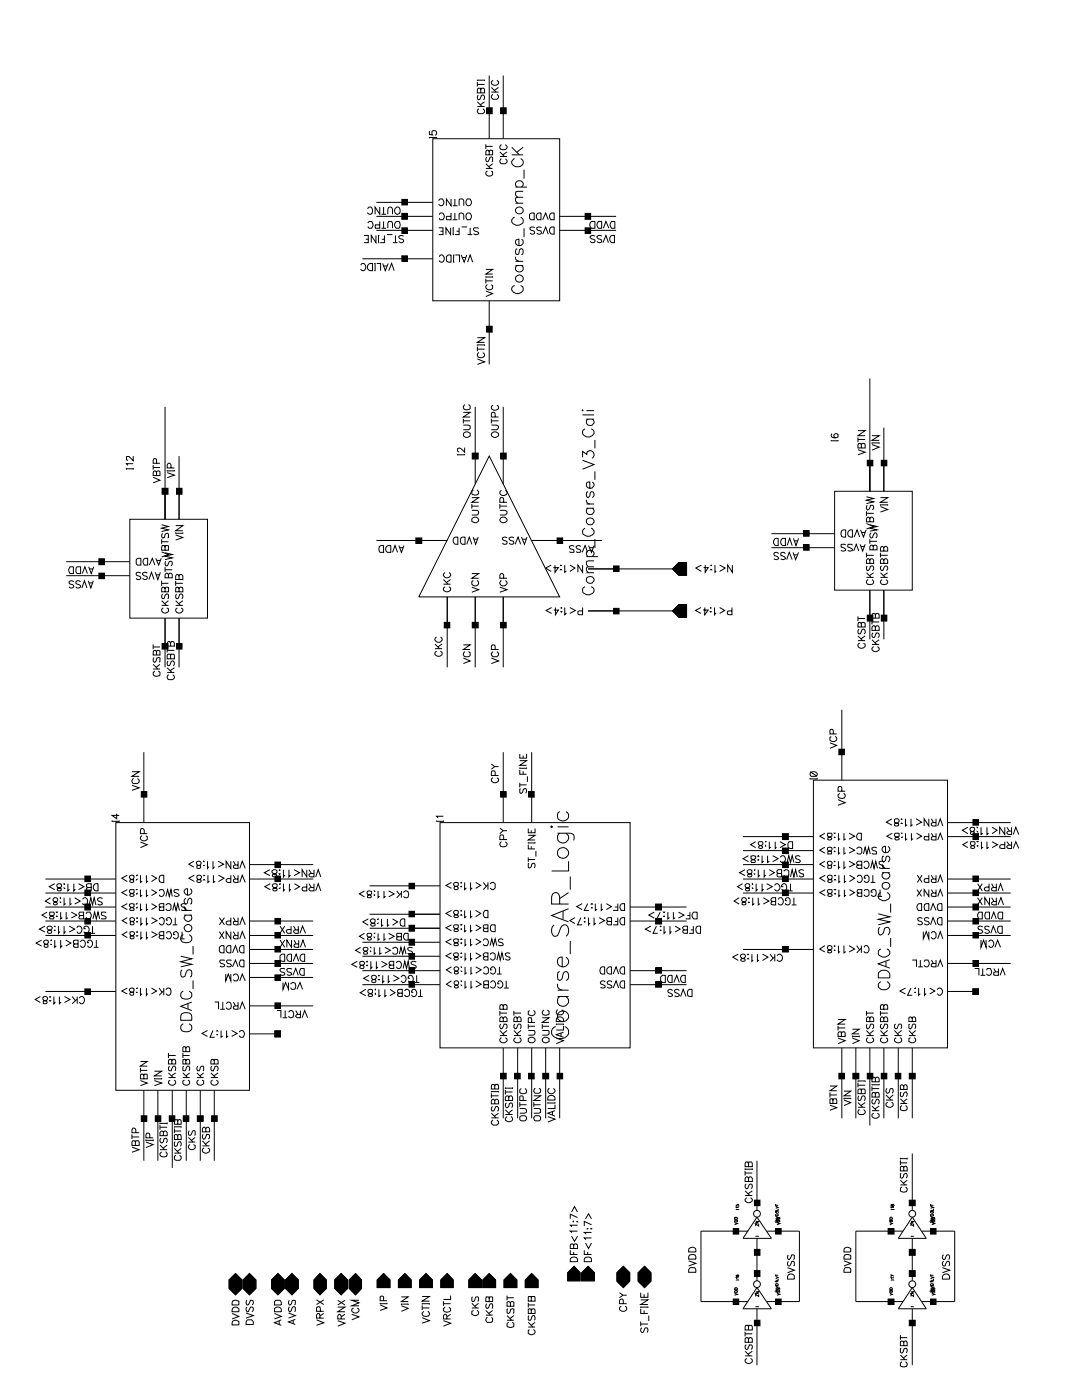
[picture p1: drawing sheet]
<svg xmlns="http://www.w3.org/2000/svg" width="216mm" height="279mm" viewBox="0 0 216 279" stroke-linecap="round" stroke-linejoin="round" font-family="sans-serif">
<g fill="none" stroke="#000" stroke-width=".2">
<path d="M95.3 15.9v.3M95.3 16.3v1M95.3 16.8h1.4M95.3 16h1.4M95.4 19l-.1 .3 .1 .6 .4-.1 .2-.7 .3-.1a.49 .49 0 0 1 .4 .4 .49 .49 0 0 1-.3 .5M95.9 17.9l-.1-.3h-.4l-.1 .3v.6h1.4v-.6l-.2-.3h-.5l-.1 .9M96.7 15.9v.3M97.6 15.1v12.6M98 18.4h1.5M98 17.4l1 1M98.4 18.9h-.1a.5 .5 0 0 0-.3 .5 .5 .5 0 0 0 .4 .4h.7l.3-.2a.42 .42 0 0 0-.3-.7M98.4 16a.52 .52 0 0 0-.4 .6 .52 .52 0 0 0 .6 .4h.3a.53 .53 0 0 0 .6-.4 .53 .53 0 0 0-.4-.6"/>
<path d="M99.5 17.4l-.9 .6M100.4 15.1v12.6M80.2 39.8h1.1v1.1h-1.1zM85.7 26.2v.6l.6 .1-.1-.7 .2-.1h.5a.5 .5 0 0 1 .2 .5 .5 .5 0 0 1-.3 .4M85.7 27.3v.3M85.7 27.4h1.4M86.4 27.7h25.3v32.3h-25.3zM87.1 27.3v.3M90 39.7v1.4l-.9-1.4v1.4M90.8 39.7v1.4M93.2 39.7h.6a.71 .71 0 0 1 .3 .9 .71 .71 0 0 1-.9 .4l-.2-.4zM95.3 21.3h1.4"/>
<path d="M95.3 20.3l.9 1M95.6 21.8h-.2l-.1 .3 .1 .5 1 .1 .2-.3a.42 .42 0 0 0-.2-.6M96.7 20.3l-.9 .6M96.9 28.8v.9M96.9 33.6h1.4M96.9 32.7l1 .9M96.9 29.2h1.4M97.1 21.5h1.1v1.2h-1.1zM97.1 31.3l-.2 .4 .2 .6 .4-.1 .2-.7 .3-.2 .3 .2v.7l-.2 .1M97.3 34.1a.52 .52 0 0 0-.4 .6 .52 .52 0 0 0 .6 .4l.8-.2v-.6l-.3-.2M97.6 30.3l-.2-.3-.4 .1-.1 .8h1.4v-.8h-.6l-.1 .8M98.3 32.7l-.8 .6"/>
<path d="M99.7 31.2h1.5M99.7 30.3l1 .9M99.9 21.5h1.1v1.2h-1.1zM100.1 31.7h-.2l-.2 .4 .2 .5 .9 .1 .3-.3a.42 .42 0 0 0-.3-.7M100.1 28.9a.52 .52 0 0 0-.4 .6 .52 .52 0 0 0 .5 .4h.4a.53 .53 0 0 0 .6-.4 .53 .53 0 0 0-.4-.6M101.2 30.3l-.9 .6M102.1 30.9h2.3M102.1 29.4l1.5 1.5M102.7 31.7a.82 .82 0 0 0-.6 .9 .82 .82 0 0 0 .9 .7 1.1 1.1 0 0 0 1.4-1.1l-.5-.5M102.9 37.3h2.3M103.2 37.3a.71 .71 0 0 1-.1-1 .71 .71 0 0 1 1.1 0 .71 .71 0 0 1-.1 1M104.4 39.4l-1.4 .1-.1 .5 .4 .6"/>
<path d="M104.4 38.2l-1.4 .1-.1 .6 .4 .5M104.4 29.4l-1.3 1M104.6 33.9v1.7M72 52.9a.53 .53 0 0 1 .6-.3 .53 .53 0 0 1 .4 .6v.3a.52 .52 0 0 1-.5 .5 .52 .52 0 0 1-.5-.3M72.3 51.6h14.1M72.6 47h.9v1.4h-.9M73 47.8h.5M73.3 41.7l.3-.3a.63 .63 0 0 1 .7 .2 .63 .63 0 0 1 0 .8v.2l-.3 .2h-.3l-.4-.4M73.4 44.5l.3-.3h.5l.2 .5-.2 .9h-.5l-.3-.4M73.7 52.7l.6-.1v1.4h-.5a.74 .74 0 0 1-.5-.6 .74 .74 0 0 1 .4-.7zM74.7 54h.2M74.7 52.6h.2"/>
<path d="M74.8 52.6v1.4M75 47v1.4l-.9-1.4v1.4M75.1 46h11.3M75.1 43.2h11.3M75.1 40.4h11.3M75.2 52.6h.7v1.4M75.4 48.4h.3M75.4 47h.3M75.5 47v1.4M75.8 44.2v1.4h-.9v-.7h.9M75.8 41.3v1.5l-1-1.5v1.5M76.1 45.6h.9"/>
<path d="M76.1 42.8h.9M76.2 47.8h.5M76.4 52.6l.5 1.4 .6-1.4M76.5 53.1h.7M76.5 41.3v1.5M76.5 44.2v1.4M76.7 47v1.4h-.8M77.2 46.8h1.1M77.4 45.6v-1.1l.2-.3h.5l.2 .3v1.1M77.4 42.8v-1.1l.2-.3 .2-.1 .3 .1 .2 .3v1.1M77.6 54l.5-1.4 .6 1.4M78.4 48.4h.9"/>
<path d="M78.8 41.7a.53 .53 0 0 1 .6-.4 .53 .53 0 0 1 .4 .6v.3a.55 .55 0 0 1-.5 .6 .55 .55 0 0 1-.6-.6zM78.9 47v1.4M79.1 44.2h.5a.82 .82 0 0 1-.2 1.4 .72 .72 0 0 1-.7-.6 .72 .72 0 0 1 .4-.8zM80.2 51.1h1.1v1.1h-1.1zM80.2 45.5h1.1v1.1h-1.1zM80.2 42.6h1.1v1.2h-1.1zM80.5 47.2l-.3-.2a.46 .46 0 0 0-.6 .4l.8 .4 .1 .4a.54 .54 0 0 1-.9 0M87.5 45.5h.9v1.3h-.9M87.5 40l.3-.3h.5a.76 .76 0 0 1 .3 .8 .76 .76 0 0 1-.7 .6l-.4-.4M87.6 51.2a.53 .53 0 0 1 .7-.3 .53 .53 0 0 1 .3 .6v.3a.52 .52 0 0 1-.4 .5 .52 .52 0 0 1-.6-.3M87.6 42.8a.52 .52 0 0 1 .6-.3 .52 .52 0 0 1 .4 .5l-.2 .9h-.6l-.2-.4M87.9 46.1h.5"/>
<path d="M89.3 51l.7-.1v1.4h-.5l-.4-.3v-.8zM89.9 45.5v1.3l-.9-1.3v1.3M90 42.5v1.4l-.9-.1 .1-.6h.8M90.3 46.8h.3M90.3 45.5h.3M90.3 43.9h1M90.3 41.1h1M90.4 52.3h.3M90.4 50.9h.3M90.4 45.5v1.3M90.5 50.9v1.4M90.8 42.5v1.4"/>
<path d="M90.8 50.9h.9v1.4M91.1 46.1h.5M91.6 45.5v1.3h-.8M91.6 43.9v-1.2l.3-.2 .6 .2v1.2M91.6 41.1v-1.2l.2-.2h.5l.2 .2v1.2M92 50.9l.6 1.4 .5-1.4M92.1 45.3h1.1M92.3 51.4h.7M93.1 42.7l.1-.1a.67 .67 0 0 1 .9 .4 .67 .67 0 0 1-.5 .9h-.4l-.2-.6zM93.3 52.3l.5-1.4 .5 1.4M93.3 46.8h.9M93.8 45.5v1.3"/>
<path d="M95.5 45.6l-.2-.1h-.6l-.2 .1 .1 .4 .7 .3 .2 .4-.3 .1-.7-.1M96.9 58.1l1.4 .5-1.4 .6M96.9 53.8h1.4l-1.4 .9h1.4M96.9 56h1.4M96.9 55.1v.3M96.9 55.6v1M96.9 55.3h1.4M97.3 56.8a.52 .52 0 0 0-.4 .6 .52 .52 0 0 0 .6 .4l.8-.2v-.6l-.3-.2M98.3 55.1v.3M102.7 57a.73 .73 0 0 0-.6 .7 .73 .73 0 0 0 .6 .7 1.04 1.04 0 0 0 1.2 0 1.04 1.04 0 0 0 .4-1.2l-.4-.2M102.7 43.3a.73 .73 0 0 0-.6 .8 .73 .73 0 0 0 .6 .7 1.25 1.25 0 0 0 1.7-.5 .77 .77 0 0 0-.5-1M102.9 51.2a.73 .73 0 0 0 .6 1"/>
<path d="M102.9 53h1.5M102.9 52.2h1.5M102.9 40.6h1.5M103.2 53a.75 .75 0 0 0 .2 1.3 .75 .75 0 0 0 1-.9l-.3-.4M103.2 49.6a.68 .68 0 0 0 0 1.2l.3-.1a1.13 1.13 0 0 1 .5-1.1h.1a.68 .68 0 0 1 0 1.2M104.1 47.8a.71 .71 0 0 1 .1 1 .71 .71 0 0 1-1 .1 .71 .71 0 0 1-.1-1.1h.4v1.2M104.6 45.6v1.7M105.7 42.7l.9-.2v1.4h-.7l-.2-.2zM106.7 45.5l-.4-.2a.46 .46 0 0 0-.6 .4l.3 .3 .6 .1 .1 .4a.54 .54 0 0 1-1 0M107.2 42.7l.8-.2v1.4h-.7l-.3-.6zM108 45.5l-.3-.2a.46 .46 0 0 0-.6 .4l.3 .3 .6 .1v.4a.54 .54 0 0 1-.9 0M108.3 46.7l.6-1.4 .5 1.4"/>
<path d="M108.3 43.9l.6-1.4 .5 1.4M109.8 42.7l.8-.2v1.4h-.7l-.3-.6zM109.9 45.4l.7-.1v1.4a.78 .78 0 0 1-.9-.4 .78 .78 0 0 1 .2-.9zM111.7 46h11.2M111.7 43.2h11.2M116.8 45.5h1.1v1.1h-1.1zM116.8 42.6h1.1v1.2h-1.1zM118 44.2h.7v1.4h-.7l-.2-.4-.1-.5zM118.7 47.2l-.3-.2a.46 .46 0 0 0-.6 .4l.2 .3 .6 .1 .1 .4a.54 .54 0 0 1-.9 0M119.4 44.2h.7v1.4h-.7l-.2-.4-.1-.5zM120.1 47.2l-.4-.2a.46 .46 0 0 0-.6 .4l.3 .3 .6 .1 .1 .4a.54 .54 0 0 1-1 0M120.3 48.4l.6-1.4 .5 1.4"/>
<path d="M120.4 45.6l.5-1.4 .6 1.4M121.8 47.2l.8-.2v1.4a.77 .77 0 0 1-.9-.3 .77 .77 0 0 1 .1-.9zM122 44.2h.7v1.4h-.7l-.2-.6zM95.3 71.6l1.4 .6-1.4 .5M95.3 67.4h1.4l-1.4 .9h1.4M95.3 69.7h1.4M95.3 68.7v.3M95.3 69.2v.9M95.3 68.8h1.4M95.6 70.4a.52 .52 0 0 0-.4 .5 .52 .52 0 0 0 .6 .5h.3a.53 .53 0 0 0 .6-.4 .53 .53 0 0 0-.3-.6M96.7 68.7v.3M97.1 65.1h1.1v1.2h-1.1z"/>
<path d="M97.6 60v12.7M173.6 75.5v22.5M25.2 93.4v.3M25.2 93.6h1.4M26.6 92.5h-1.4l.3 .4M26.6 91v.9l-.9-.8h-.4l-.1 .7 .4 .1M26.6 93.4v.3M30.6 95.2l1.3 .6-1.3 .6M30.6 92.8v.9M30.6 93.3h1.3M31.2 94.3l-.2-.3-.4 .1v.8h1.3v-.8l-.2-.1-.5 .1v.8M31.2 92.5v-.8l-.2-.2-.4 .1v.9h1.3"/>
<path d="M32.3 97.5h1.2v1.1h-1.2zM32.9 81.2v22.4M33.4 94.3l1.4 .5-1.4 .5M33.4 93.8v.3M33.4 94h1.4M34.1 93.4l-.1-.8-.4-.1-.2 .3v.6h1.4M34.8 93.8v.3M35.2 97.5h1.1v1.1h-1.1zM35.7 91v12.6M91.3 90.6v.2M91.3 90.8h1.4M92.5 84.8h1l.3 .2v.5l-.2 .2-1.1 .1"/>
<path d="M92.5 82.3h1.3l-1.3 .9h1.3M92.5 84h1.3M92.5 83.6v.9M92.5 86.4l.5-.2h.3l.5 .2v.6a.71 .71 0 0 1-.9 .3 .71 .71 0 0 1-.4-.9zM92.7 89.3v1l-.7-.7a.42 .42 0 0 0-.6-.1 .42 .42 0 0 0 0 .7h.2M92.7 90.6v.2M92.8 80.8a.52 .52 0 0 0-.3 .6 .52 .52 0 0 0 .5 .4l.6-.1 .2-.2v-.5l-.3-.2M94.1 99.3h1.4l-1.4 .9h1.4M94.2 90.4h1.2v1.2h-1.2zM94.5 97.8l-.4 .2v.6a.82 .82 0 0 0 1.4-.2v-.3l-.3-.3M94.8 81.2v15.4M97.6 91l14.1 28.1h-28.1z"/>
<path d="M98 84.8h1.1a.47 .47 0 0 1 .4 .5 .47 .47 0 0 1-.4 .5h-1.1M98 83.6v.9M98 84h1.5M98.1 86.4a.71 .71 0 0 1 .9-.2 .71 .71 0 0 1 .4 .8 .71 .71 0 0 1-.9 .3 .71 .71 0 0 1-.4-.9zM98.4 80.9a.52 .52 0 0 0-.4 .5 .52 .52 0 0 0 .6 .5h.3a.53 .53 0 0 0 .6-.4 .53 .53 0 0 0-.4-.6M98.8 83.2l-.1-.8-.5-.1-.2 .3v.6h1.5M99.9 90.4h1.1v1.2h-1.1zM100.1 97.9a.52 .52 0 0 0-.4 .6 .52 .52 0 0 0 .5 .4h.4a.53 .53 0 0 0 .6-.4 .53 .53 0 0 0-.4-.6M100.4 81.2v15.4M116.2 91.9l2.3 .8-2.3 .9M116.2 91.3v-1.2l.9 .6a.75 .75 0 0 1 .9-.8 .75 .75 0 0 1 .5 1l-.4 .5M116.2 81.8v.2z"/>
<path d="M116.2 82.8h2.3M116.8 85.6l-.2 .1a.84 .84 0 0 0-.3 .9 .84 .84 0 0 0 .8 .6 1.1 1.1 0 0 0 1.4-1.1l-.3-.4-.3-.1M117 99.7a.7 .7 0 0 0 .7 .9M117 83.7h1.5M117 82h1.5M117.3 98.1a.67 .67 0 0 0 0 1.2 1.13 1.13 0 0 0 .6-1.1l.3-.1a.67 .67 0 0 1 0 1.2M117.3 83.7a.71 .71 0 0 0-.1 1 .71 .71 0 0 0 1.1 0 .71 .71 0 0 0-.1-1M118.2 96.2a.75 .75 0 0 1-.2 1.3 .75 .75 0 0 1-1-.9 .49 .49 0 0 1 .7-.4v1.3M118.7 87.8v1.7M118.7 94.1v1.7M165.9 87.8v.3M165.9 88h1.3"/>
<path d="M166 86.6l-.1 .4a.93 .93 0 0 0 1.3 .2v-.5a.43 .43 0 0 0-.7 0 .43 .43 0 0 0 .3 .7M166.5 98h15.5v19.8h-15.5zM167.2 87.8v.3M171.2 89.7l1.4 .6-1.4 .5M171.2 85.9h1.4l-1.4 1.1h1.4M171.2 87.3v.9M171.2 87.7h1.4M171.9 88.8l-.3-.3-.3 .1-.1 .8h1.4v-.8l-.3-.1-.3 .1-.1 .8M172.9 99.1l1.4 .4-1.4 .3 1.4 .4-1.4 .3M173.1 91.9h1.1v1.1h-1.1zM174 88.7l1.4 .5-1.4 .6M174 87h1.4l-1.4 .9h1.4"/>
<path d="M174 88.3v.3M174 88.4h1.4M175.4 88.3v.3M175.7 99.3h1.4l-1.4 .9h1.4M175.9 91.9h1.1v1.1h-1.1zM176.4 85.3v12.7M13.2 112.1h12.7M13.2 114.9h12.7M14 113.1h.6v1.4h-.6l-.2-.4-.1-.5zM14.7 116.1l-.3-.2-.6 .2v.3l.7 .3 .2 .4a.54 .54 0 0 1-.9 0M15.2 113.3l.2-.2h.7v1.4h-.7l-.2-.2zM16.1 116.1l-.4-.2-.5 .2v.3l.7 .4 .2 .3a.6 .6 0 0 1-.9 .2v-.2"/>
<path d="M16.3 117.3l.5-1.4 .6 1.4M16.4 114.5l.5-1.4 .5 1.4M17.6 115.9l.5 1.4 .5-1.4M17.7 113.1l.5 1.4 .5-1.4M17.8 116.3h.7M17.9 113.5h.6M19.7 114.4h1.1v1.1h-1.1zM19.7 111.5h1.1v1.2h-1.1zM25.9 103.6h15.5v19.8h-15.5zM27.3 111.6l.8-.2v1.4h-.7l-.1-.2zM28.1 114.4l-.3-.2-.6 .2v.3l.7 .4 .2 .3a.6 .6 0 0 1-.8 .2l-.1-.2M28.8 111.5l.7-.1v1.4h-.7l-.3-.5v-.4z"/>
<path d="M29.4 114.4l-.4-.2a.46 .46 0 0 0-.6 .4l.3 .3 .6 .2 .1 .3a.54 .54 0 0 1-1 0M29.7 115.7l.5-1.5 .5 1.5M29.8 112.8l.6-1.4 .5 1.4M31 114.2l.5 1.5 .5-1.5M31.1 111.4l.6 1.4 .5-1.4M31.2 114.7h.6M31.3 111.8h.7M32.3 110.2l1.3 .5-1.3 .5M32.3 104.7l1.3 .4-1.3 .3 1.3 .3-1.3 .4M32.3 119.9l.9 .9M32.3 116.4h1.3M32.3 107.6v.9"/>
<path d="M32.3 115.9v1M32.3 108.1h1.3M32.4 118.5l-.1 .4 .1 .6 .4-.1 .1-.6 .4-.3 .3 .2v.7l-.2 .1M32.4 106.4l-.1 .4 .1 .6 .4-.1 .1-.6 .4-.3 .3 .2v.7l-.2 .1M32.9 110.3l1.5 .4-1.5 .3 1.5 .3-1.5 .4M32.9 117.5v-.2h-.6v.8h1.3v-.8h-.7v.8M32.9 109.2l-.1-.3h-.5v.9h1.3v-.8h-.7v.8M32.9 113.2v.9M32.9 113.7h1.5M33.1 112l-.2 .4 .2 .5h.3l.3-.6a.36 .36 0 0 1 .6-.2 .6 .6 0 0 1-.2 .8M33.6 114.7l-.2-.3h-.2l-.3 .3v.6h1.5v-.6l-.4-.3h-.1l-.3 .3v.6M33.6 119.9l-.7 .6"/>
<path d="M35.1 106.8l1.4 .5-1.4 .5M35.1 104.9h1.4l-1.4 1h1.4M35.1 116.4h1.4M35.1 119.9l.9 .9M35.1 106.3v.2M35.1 115.9v1M35.1 106.4h1.4M35.2 118.5l-.1 .4 .1 .6 .4-.1 .2-.7 .3-.2a.49 .49 0 0 1 .4 .4 .49 .49 0 0 1-.3 .6M35.7 117.5l-.2-.3-.4 .1v.8h1.4l-.1-.8-.2-.1-.4 .1-.1 .8M35.7 115l-.2-.4-.3 .1-.1 .3v.7h1.4v-.7l-.3-.4-.4 .1-.1 1M36.5 119.9l-.9 .6M36.5 106.3v.2"/>
<path d="M75.1 107.9h14.1M75.7 109.1l.8-.2v1.3h-.6l-.2-.1zM77.1 109.1l.9-.2v1.3h-.7a.81 .81 0 0 1-.2-1.1zM78.3 110.2l.5-1.3 .5 1.3M79.6 108.9l.5 1.3 .5-1.3M79.8 109.3h.6M83 107.4h1.2v1.1h-1.2zM88.5 116.6h1.4M88.5 115.7l.9 .9M88.8 117.1a.53 .53 0 0 0-.3 .6 .53 .53 0 0 0 .6 .4 .57 .57 0 0 0 .7-.2 .57 .57 0 0 0-.2-.8M88.8 114.3a.61 .61 0 0 0-.1 .9 .61 .61 0 0 0 .9 0l.2-.2a.42 .42 0 0 0-.2-.7M89.2 119.1v14.1"/>
<path d="M89.9 115.7l-.8 .5M90.7 107.3l.7-.1v1.4a.78 .78 0 0 1-.9-.4 .78 .78 0 0 1 .2-.9zM91.9 107.4l.9-.2v1.4h-.5l-.4-.2zM93.1 108.6l.5-1.4 .5 1.4M94.1 117.2l1.4 .5-1.4 .5M94.1 114.5h1.4l-1.4 .9h1.4M94.1 101.9h1.1l.3 .3-.2 .5-.1 .1h-1.1M94.1 101h1.4M94.1 100.6v.9M94.3 103.4a.63 .63 0 0 1 .9-.1 .63 .63 0 0 1 .1 .8l-.1 .1a.6 .6 0 0 1-.8 0 .6 .6 0 0 1-.1-.8zM94.4 107.2l.5 1.4 .5-1.4M94.5 115.9l-.4 .2v.5a.68 .68 0 0 0 1 .3 .68 .68 0 0 0 .2-1h-.1"/>
<path d="M94.6 107.6h.7M94.8 119.1v14.1M99.7 117.2l1.5 .5-1.5 .5M99.7 101.9h1.1a.47 .47 0 0 1 .4 .4 .47 .47 0 0 1-.4 .5h-1.1M99.7 101h1.5M99.7 100.6v.9M99.9 103.4a.7 .7 0 0 1 .9-.2 .7 .7 0 0 1 .3 .9 .76 .76 0 0 1-.8 .2 .76 .76 0 0 1-.6-.7zM100.1 115.9a.52 .52 0 0 0-.4 .6 .52 .52 0 0 0 .5 .4 .62 .62 0 0 0 .8-.2 .62 .62 0 0 0-.1-.8h-.1M100.4 119.1v14.1M100.5 115.4l-.1-.8-.4-.1-.3 .3v.6h1.5M100.5 100.2l-.1-.8-.5-.1-.2 .4v.5h1.5M101.2 107.4l-.4-.2a.46 .46 0 0 0-.6 .4l.9 .4 .1 .4a.54 .54 0 0 1-1 0"/>
<path d="M102.5 107.4l-.3-.2a.46 .46 0 0 0-.6 .4l.3 .3 .5 .1 .1 .4a.54 .54 0 0 1-.9 0M102.8 108.6l.6-1.4 .5 1.4M104.1 107.2l.5 1.4 .6-1.4M104.3 107.6h.7M106.1 107.9h14M110 112.8l-1.1 .6 1.1 .6M110.7 112.8v1.4l.7-.9h-1M111.2 107.4h1.1v1.1h-1.1zM111.9 113.6l.1 .1h-.2zM111.9 112.8v.1zM112.7 112.8v1.4l.3-.2M113.7 112.8l1 .6-1 .6"/>
<path d="M114.6 109.1l-.4-.2a.46 .46 0 0 0-.6 .4l.3 .3 .6 .1 .1 .3-.1 .2h-.7l-.2-.1M115.9 109.1l-.3-.2a.46 .46 0 0 0-.6 .4l.2 .3h.5l.2 .4-.2 .2h-.6l-.1-.1M116.2 110.2l.6-1.3 .5 1.3M116.2 112.8v1.4l-.9-1.4v1.4M116.8 117.1l-.2 .1a.84 .84 0 0 0-.3 .9 .84 .84 0 0 0 .8 .6h.6l.2-.2a.73 .73 0 0 0 .7-.7 .73 .73 0 0 0-.7-.7M116.8 105.4a.75 .75 0 0 0-.6 .7 .75 .75 0 0 0 .6 .7 1.42 1.42 0 0 0 1.7-.5 .95 .95 0 0 0-.6-.9M117 114.3h1.5M117 111.1h2.3M117 101.4h1.5M117 100.6h1.5M117.3 111.1a.75 .75 0 0 1 .3-1.3 .75 .75 0 0 1 .9 .9l-.3 .4M117.3 101.4a.71 .71 0 0 0-.1 1.1 .71 .71 0 0 0 1.1 0 .71 .71 0 0 0-.1-1.1"/>
<path d="M117.3 113.5h16.9M117.4 108.9l.6 1.3 .5-1.3M117.7 109.3h.7M118.5 113.1l-1.4 .1a.81 .81 0 0 0 .3 1.1M118.5 111.9l-1.4 .1-.1 .6 .4 .5M118.7 107.6v1.8M122.4 112.9h1.1v1.1h-1.1zM134.2 113.5l1.3-1.2h1.5v2.5h-1.5zM140 112.8l-1.1 .6 1.1 .6M140.7 112.8v1.4l.6-.9h-.9M141.9 113.6l.1 .1h-.2zM141.9 112.8v.1z"/>
<path d="M142.7 112.8v1.4l.2-.2M143.6 112.8l1.1 .6-1.1 .6M146.1 112.8v1.4l-.9-1.4v1.4M153.9 106.5h12.6M153.9 109.3h12.6M154.6 107.5l.7-.1v1.5a.78 .78 0 0 1-.9-.4 .78 .78 0 0 1 .2-1zM155.4 110.5a.46 .46 0 0 0-.6-.3 .46 .46 0 0 0-.3 .6l.6 .3 .3 .4-.4 .2-.6-.2M155.9 107.7l.3-.3h.5v1.5h-.5l-.3-.3zM156.7 110.5a.46 .46 0 0 0-.6-.3 .46 .46 0 0 0-.2 .6l.6 .3 .2 .4-.3 .2-.6-.2M157 111.7l.5-1.5 .6 1.5M157.1 108.9l.5-1.5 .5 1.5M158.2 110.2l.6 1.5 .5-1.5"/>
<path d="M158.3 107.4l.5 1.5 .5-1.5M158.4 110.7h.7M158.5 107.9h.7M160.4 108.7h1.1v1.1h-1.1zM160.4 105.9h1.1v1.1h-1.1zM167.9 106l.3-.3h.5v1.5h-.5a.87 .87 0 0 1-.3-1.2zM168.7 108.8l-.1-.2h-.7v.6l.6 .2 .2 .4-.3 .2-.6-.2M169.3 106l.4-.3h.4v1.5a.77 .77 0 0 1-.9-.5zM170.1 108.8l-.2-.2h-.7v.5l.7 .4 .2 .3-.3 .2-.6-.2M170.3 110l.6-1.4 .5 1.4M170.4 107.2l.6-1.5 .5 1.5M171.6 108.6l.5 1.4 .5-1.4"/>
<path d="M171.7 105.7l.6 1.5 .5-1.5M171.8 109.1h.7M172 106.3h.6M172.9 104.5l1.4 .6-1.4 .5M172.9 115.2h1.4M172.9 114.3l.9 .9M172.9 110.8h1.4M172.9 102v1M172.9 110.3v1M172.9 102.4h1.4M173.1 112.9l-.2 .4 .2 .6 .4-.3 .2-.6 .4-.1a.54 .54 0 0 1 0 1M173.1 100.8l-.2 .4 .2 .6 .4-.3 .2-.7h.4a.54 .54 0 0 1 0 1"/>
<path d="M173.2 115.7a.52 .52 0 0 0-.3 .5 .52 .52 0 0 0 .5 .5h.3a.53 .53 0 0 0 .6-.4 .53 .53 0 0 0-.3-.6M173.6 104.7l1.4 .4-1.4 .3 1.4 .3-1.4 .3M173.6 111.8l-.3-.3h-.2l-.2 .3v.6h1.4v-.6l-.3-.3-.3 .1-.1 .8M173.6 103.5l-.3-.3h-.2l-.2 .3v.6h1.4v-.6l-.3-.3-.3 .1-.1 .8M173.6 107.6v.9M173.6 117.8v9.8M173.6 108h1.4M173.8 106.3a.6 .6 0 0 0 0 1.1l.4-.2 .2-.7 .4-.2a.6 .6 0 0 1 0 1.1M174.2 109.1l-.2-.3-.3 .1-.1 .8h1.4v-.6l-.2-.3-.5 .1-.1 .8M174.3 114.3l-.8 .6M175.7 101.1l1.4 .6-1.4 .5M175.7 115.2h1.4"/>
<path d="M175.7 110.8h1.4M175.7 114.3l.9 .9M175.7 100.7v.2M175.7 110.3v1M175.7 100.8h1.4M175.9 112.9a.5 .5 0 0 0-.2 .5 .5 .5 0 0 0 .3 .5l.4-.7a.36 .36 0 0 1 .6-.2 .6 .6 0 0 1-.1 .9M176 115.7a.52 .52 0 0 0-.3 .5 .52 .52 0 0 0 .5 .5h.3a.53 .53 0 0 0 .6-.4 .53 .53 0 0 0-.3-.6M176.4 111.8l-.3-.3h-.2l-.2 .3v.6h1.4v-.6l-.2-.3-.5 .2v.7M176.4 109.4l-.3-.3h-.2l-.2 .3v.6h1.4v-.6l-.2-.3-.5 .1v.8M176.4 117.8v9.8M177.1 114.3l-.8 .6M177.1 100.7v.2"/>
<path d="M30.6 128.6v.9M30.6 133.5h1.3M30.6 132.6l.9 .9M30.6 129.1h1.3M30.7 131.2l-.1 .4 .1 .6 .5-.3 .1-.6h.6v.7l-.1 .2M30.9 133.9a.52 .52 0 0 0-.3 .6 .52 .52 0 0 0 .5 .5l.7-.1 .1-.2v-.5l-.3-.3M31.2 130.1l-.2-.3-.4 .1v.8h1.3v-.7l-.2-.2-.5 .2v.7M31.9 132.6l-.7 .6M32.3 120.8h1.3M32.3 128.4h1.2v1.1h-1.2zM32.6 121.3a.52 .52 0 0 0-.3 .6 .52 .52 0 0 0 .5 .4h.3l.5-.3v-.5l-.3-.2M32.9 123.4v9.8"/>
<path d="M33.4 129.3v.9M33.4 134.2h1.4M33.4 133.3l.9 .9M33.4 129.8h1.4M33.5 131.9l-.1 .3 .1 .6h.4l.2-.7 .3-.2a.49 .49 0 0 1 .4 .4 .49 .49 0 0 1-.3 .5M33.7 134.7h-.2l-.1 .3 .1 .6h1l.2-.2a.42 .42 0 0 0-.2-.7M34 130.8l-.1-.2h-.4l-.1 .2v.7h1.4v-.7l-.2-.2h-.5l-.1 .9M34 128.4l-.2-.4h-.2l-.2 .4v.5h1.4v-.5l-.3-.4-.4 .1-.1 .8M34.8 133.3l-.8 .6M35.1 120.8h1.4M35.2 128.4h1.1v1.1h-1.1zM35.4 121.3a.52 .52 0 0 0-.4 .6 .52 .52 0 0 0 .6 .4 .68 .68 0 0 0 .8-.8l-.2-.2"/>
<path d="M35.7 123.4v9.8M86.8 129.5h1.4M86.8 128.5l.9 1M87.1 130a.53 .53 0 0 0-.3 .6 .53 .53 0 0 0 .6 .4h.3a.52 .52 0 0 0 .5-.5 .52 .52 0 0 0-.3-.5M87.1 127.2a.53 .53 0 0 0-.3 .6 .53 .53 0 0 0 .6 .4 .6 .6 0 0 0 .7-.3 .6 .6 0 0 0-.1-.7h-.1M88.2 128.5l-.8 .6M88.6 124.2h1.1v1.1h-1.1zM92.5 131.3l1.3 .6-1.3 .5M92.5 128.7h1.3l-1.3 .9h1.3M92.8 130l-.3 .4v.3l.3 .4h.7l.3-.3v-.5l-.3-.3M94.2 124.2h1.2v1.1h-1.2zM98 131.3l1.5 .6-1.5 .5"/>
<path d="M98.4 130l-.4 .4v.3l.4 .4h.7l.4-.4v-.3l-.4-.4M98.8 129.6l-.1-.8h-.6l-.1 .8h1.5M99.9 124.2h1.1v1.1h-1.1zM110.1 121.2l-1.1 .6 1.1 .6M110.8 121.2v1.5l.6-.9h-.9M111.9 122.1h.2zM112 121.2v.2zM112.7 121.2v1.5l.3-.4M113.7 121.2l1.1 .6-1.1 .6M116.2 121.2v1.5h-.6l-.3-.2 .1-.5 .8-.1M117.3 121.9h16.9M122.4 121.4h1.1v1.1h-1.1z"/>
<path d="M135.5 120.6h1.5v2.6h-1.5l-1.3-1.3zM139.9 121.2l-1.1 .6 1.1 .6M140.6 121.2v1.5l.7-.9h-1M141.7 122.1h.2zM141.8 121.2v.2zM142.6 121.2v1.5l.3-.4M143.6 121.2l1 .6-1 .6M146.1 121.2v1.5l-.9-.1v-.6l.9-.1M171.2 123v1M171.2 127.8h1.4M171.2 126.9l.9 .9M171.2 123.4h1.4"/>
<path d="M171.4 125.6l-.2 .3 .2 .6h.3l.3-.8 .4-.1a.6 .6 0 0 1 .2 .8l-.2 .1M171.5 128.4a.52 .52 0 0 0-.3 .5 .52 .52 0 0 0 .5 .5h.3a.53 .53 0 0 0 .6-.4 .53 .53 0 0 0-.3-.6M171.9 124.5l-.3-.3-.3 .1-.1 .8h1.4v-.8l-.3-.1-.3 .1-.1 .8M172.6 126.9l-.8 .6M173.1 122.8h1.1v1.2h-1.1zM174 123.7v.9M174 128.6h1.4M174 127.7l.9 .9M174 124.1h1.4M174.2 126.3a.5 .5 0 0 0-.2 .5 .5 .5 0 0 0 .3 .5l.3-.2 .2-.8h.4a.54 .54 0 0 1 0 1M174.3 129a.53 .53 0 0 0-.3 .7 .53 .53 0 0 0 .6 .3 .57 .57 0 0 0 .7-.2 .57 .57 0 0 0-.2-.8M174.7 125.2l-.1-.2-.4-.1-.2 .3v.6h1.4v-.6l-.2-.3-.4 .2-.1 .7"/>
<path d="M174.7 122.8l-.3-.4-.3 .1-.1 .9h1.4v-.6l-.2-.4-.4 .1-.1 .9M175.4 127.7l-.8 .6M175.9 122.8h1.1v1.2h-1.1zM26.3 156.7l1.5 .5-1.5 .5M26.3 154h1.5l-1.5 .9h1.5M26.7 155.4l-.4 .3v.3l.4 .4h.7l.4-.4v-.3l-.4-.3M28.2 158h1.1v1.1h-1.1zM28.7 150.1v14.1M98 152.5l.7 .5M98.4 155.2a.52 .52 0 0 0-.4 .6 .52 .52 0 0 0 .6 .4h.3a.53 .53 0 0 0 .6-.4 .53 .53 0 0 0-.4-.6M98.8 154.8l-.1-.9-.5-.1-.2 .3v.7h1.5M99.5 153h-.8l-.7 .5"/>
<path d="M99.9 158h1.1v1.1h-1.1zM100.4 150.1v14.1M103.7 153.7v.8h1.4M103.7 151.8h1.4l-1.4 .9h1.4M103.7 150.5v.8h1.4v-.8M103.7 153.2v.2M103.7 156.2v.9M103.7 156.6h1.4M103.7 153.3h1.4M103.9 157.4l-.2 .1v.7l.2 .1 .4-.2 .1-.5 .2-.2h.3l.2 .3-.2 .6M104.4 150.8v.5M104.4 153.9v.6"/>
<path d="M105.1 153.2v.2M105.2 154.9v1.1M105.5 158h1.1v1.1h-1.1zM106.1 150.1v14.1M161.6 155.3v.2M161.6 155.4h1.5M161.6 154l1.5 .9M161.9 154.1a.69 .69 0 0 1 .8 0 .69 .69 0 0 1 .3 .7l-.3 .1h-.8a.47 .47 0 0 1-.3-.4 .47 .47 0 0 1 .3-.4zM162.3 155.7h26.8v53.4h-26.8zM163.1 155.3v.2M165.6 148.3l1.4 .5-1.4 .6M165.9 147l-.3 .2v.5a.71 .71 0 0 0 .9 .3 .71 .71 0 0 0 .4-.8l-.3-.2"/>
<path d="M166.3 146.5l-.1-.9h-.5l-.1 .9h1.4M167.2 159.6l1.5 .6-1.5 .5M167.4 149.5h1.1v1.1h-1.1zM167.6 158.3a.53 .53 0 0 0-.4 .6 .53 .53 0 0 0 .6 .4h.3a.52 .52 0 0 0 .6-.4 .52 .52 0 0 0-.4-.6M168 157.9l-.1-.8h-.6l-.1 .8h1.5M168 141.6v14.1M9.1 178.2h14M9.1 175.4h14M10.1 179.2l-1 .6 1 .6M10.7 179.3a.45 .45 0 0 1 .6-.1 .45 .45 0 0 1 0 .7l-.6 .4 .1 .2 .4 .1 .2-.2v-.1l-.7-.5zM10.9 176.4l-1.1 .6 1.1 .5M11.5 176.4a.45 .45 0 0 1 .7 .1 .45 .45 0 0 1-.1 .6l-.6 .2-.1 .2a.48 .48 0 0 0 .8 .2v-.4a.56 .56 0 0 1-.7-.2 .56 .56 0 0 1 0-.7z"/>
<path d="M12 179.2v.1zM12.8 179.2v1.4l.3-.3M12.8 177.2l.1 .1zM12.8 176.4v.1zM13.5 176.4v1.4l.4-.3M14 179.2v1.4l.3-.3M14.7 176.4v1.4l.2-.3h.2M14.9 179.2l1.1 .6-1.1 .6M15.7 176.4l1.1 .6-1.1 .5M16.5 179.5v-.1a.5 .5 0 0 1 .5-.3 .5 .5 0 0 1 .4 .4v.9l-.6 .2-.3-.2v-.1M16.9 177.6h1.1v1.1h-1.1zM16.9 174.8h1.1v1.1h-1.1z"/>
<path d="M17.6 177.1l-.3 .2v.3l.3 .2h.6v-1.4h-.6l-.3 .1 .1 .5 .8 .1M18.9 176.4h.7v1.4a.78 .78 0 0 1-.9-.4 .78 .78 0 0 1 .2-1zM20.4 179.4a.46 .46 0 0 0-.6-.2 .46 .46 0 0 0-.2 .5l.7 .4 .1 .3-.3 .2-.6-.2M22.4 163.9h1.4M22.4 163.7v.3M23.1 164.2h26.7v53.4h-26.7zM23.3 162.4v1l-.9-.7h1.4M23.8 163.7v.3M25.4 177.5l-1.1 .6 1.1 .6M25.4 174.7l-1.1 .6 1.1 .6M25.9 177.6h.9v.5l-.7 .3-.2 .3a.48 .48 0 0 0 .5 .2 .48 .48 0 0 0 .4-.3l-.6-.3a.42 .42 0 0 1-.3-.2 .42 .42 0 0 1 0-.5zM25.9 174.8a.47 .47 0 0 1 .6-.1 .47 .47 0 0 1 .3 .5l-.2 .2-.6 .2-.1 .3a.56 .56 0 0 0 .8 .1v-.4l-.6-.2-.3-.2z"/>
<path d="M27.3 177.5v.1zM27.3 178.3v.2zM27.3 175.5v.1zM27.3 174.7v.1zM28 177.5v1.4l.4-.3M28 174.7v1.4l.4-.2M28 168.1l1.4 .5-1.4 .6M28.4 166.8a.52 .52 0 0 0-.4 .6 .52 .52 0 0 0 .5 .4l.9-.2v-.6l-.3-.2M28.8 166.4l-.1-.9-.3-.1h-.3l-.1 1h1.4M29.2 177.5v1.4l.3-.3M29.2 174.7v1.4l.3-.2M30.2 177.5l1 .6-1 .6"/>
<path d="M30.2 174.7l1 .6-1 .6M31.8 177.8l.1-.3h.6a.71 .71 0 0 1 .3 .9 .71 .71 0 0 1-.9 .4l-.1-.2M31.8 174.9l.4-.2h.5v1.4h-.5a.87 .87 0 0 1-.4-1.2zM33.1 178.9l.3-1.4 .4 1.4 .3-1.4 .3 1.4M35.7 177.7l-.1-.2h-.7l-.2 .2 .2 .4 .8 .5v.1l-.3 .2-.7-.2M37.1 179.2a.67 .67 0 0 0 0 1.2l.2-.1a1 1 0 0 1 .6-1.1 .67 .67 0 0 1 0 1.2M37.9 177.4a.71 .71 0 0 1 .2 1 .71 .71 0 0 1-1.1 .1 .71 .71 0 0 1 0-1l.4-.1v1.2M38.7 171.9l-1 .6 1 .6M38.8 174.7l-1.1 .6 1.1 .6M39.3 174.8h.1a.51 .51 0 0 1 .5-.1 .51 .51 0 0 1 .3 .5l-.2 .2-.6 .2v.4a.56 .56 0 0 0 .7-.1l-.1-.3-.7-.3zM39.3 172a.48 .48 0 0 1 .7-.1 .48 .48 0 0 1 0 .7l-.7 .2v.4a.48 .48 0 0 0 .7-.1v-.3a.61 .61 0 0 1-.6-.2 .61 .61 0 0 1-.1-.6zM40.6 172.8h.1"/>
<path d="M40.6 171.9v.1zM40.7 175.5l.1 .1h-.2zM40.7 174.7v.1zM41.4 171.9v1.4l.2-.2h.1M41.5 174.7v1.4l.3-.2M42.5 171.9v1.4l.3-.2M42.6 174.7v1.4l.3-.2M43.5 171.9l1.1 .6-1.1 .6M43.6 174.7l1.1 .6-1.1 .6M46.1 174.7v1.4h-.6l-.4-.2 .2-.5 .8-.1M46.1 171.9v1.4l-1-1.4v1.4M46.6 174.7l.4 .7"/>
<path d="M46.6 171.9l.4 .7M47.5 174.7v1.4l-.8-.1v-.5l.8-.1M47.5 171.9v1.4l-.8-.1v-.5l.8-.1M47.8 176.1l.5-1.4 .6 1.4M47.8 173.3l.5-1.4 .6 1.4M49.8 175.4h12.7M49.8 172.6h12.7M53.8 173.6l-1.1 .6 1.1 .6M53.9 176.4l-1.1 .6 1.1 .5M54.4 176.6v-.1a.56 .56 0 0 1 .9 0v.5l-.8 .3-.1 .2a.45 .45 0 0 0 .5 .3 .45 .45 0 0 0 .4-.3l-.1-.2-.6-.2-.2-.2zM54.4 173.7l.5-.1 .4 .2v.3l-.3 .2-.6 .2v.2v.2l.5 .1 .3-.3-.9-.6zM54.9 174.8h1.1v1.1h-1.1z"/>
<path d="M54.9 172h1.1v1.1h-1.1zM55.7 174.4h.2zM55.7 173.7h.2zM55.9 177.2l-.1 .1zM55.9 176.4v.1zM56.6 176.4v1.4l.3-.3M56.6 173.6v1.4l.3-.3M57.7 173.6v1.4l.3-.3M57.7 176.4v1.4l.2-.3h.2M58.7 173.6l1.1 .6-1.1 .6M58.8 176.4l1 .6-1 .5M61.2 176.4v1.4l-.8-.1v-.6l.8-.1"/>
<path d="M61.2 173.6v1.4l-.9-1.4v1.4M61.6 176.4l.5 .7M61.6 173.6l.5 .7M62.7 176.4v1.4h-.7l-.4-.3v-.1l.4-.3h.7M62.7 173.6v1.4h-.7l-.4-.3 .1-.3 1-.1M63 177.8l.5-1.4 .5 1.4M63 175l.5-1.4 .5 1.4M72.7 177.8l-1 .6 1 .6M73.3 177.9l.5-.1 .4 .3a.57 .57 0 0 1-.7 .5l-.2 .3 .1 .3h.6l.1-.3a.52 .52 0 0 0-.7-.3l-.2-.4zM73.7 176.8h14.1M74.7 178.6v.1zM74.7 177.8l.1 .1z"/>
<path d="M75.4 177.8v1.4l.4-.3M76.6 177.8v1.4l.4-.3M77.6 177.8l1.1 .6-1.1 .6M79.2 177.8l.6 .8M80.1 177.8v1.4M80.1 178.2l-.9 1M80.5 178.1a.52 .52 0 0 1 .6-.3 .52 .52 0 0 1 .4 .5l-.1 .7-.1 .2h-.5l-.3-.3M81.6 176.3h1.1v1.1h-1.1zM87.1 163.7v.3M87.1 163.9h1.4M87.8 164.2h37.9v44.9h-37.9zM88.5 162.9h-1.4l.3 .3"/>
<path d="M88.5 163.7v.3M90.1 176.1l-1.1 .6 1.1 .6M90.7 176.2h.7v.5l-.6 .3-.2 .3a.45 .45 0 0 0 .4 .3 .45 .45 0 0 0 .4-.4l-.2-.2a.49 .49 0 0 1-.5-.2 .49 .49 0 0 1-.1-.5zM91.9 177h.2zM91.9 176.2h.2zM92.7 176.1v1.4l.3-.3M93.9 176.1v1.4l.3-.3M94.9 176.1l1 .6-1 .6M96.4 176.1l.6 .8M97.4 176.1v1.4M97.4 176.5l-1 1M97.9 176.4v-.1l.3-.2 .5 .2 .1 .9-.2 .3a.42 .42 0 0 1-.7-.3"/>
<path d="M99.7 165.3l.7 .5M100.1 168a.52 .52 0 0 0-.4 .6 .52 .52 0 0 0 .5 .4h.4a.53 .53 0 0 0 .6-.4 .53 .53 0 0 0-.4-.6M100.5 167.6l-.1-.9-.5-.1-.2 .4v.6h1.5M101.2 165.8h-.8l-.7 .6M105.4 168.6v.8h1.4M105.4 166.7h1.4l-1.4 .9h1.4M105.4 165.4v.8h1.4v-.8M105.4 168.1v.2M105.4 171.1v.9M105.4 171.5h1.4M105.4 168.2h1.4M105.6 172.3l-.2 .1v.7l.2 .1 .4-.2 .1-.4 .2-.3h.3l.2 .3-.2 .6"/>
<path d="M106 165.7v.5M106 168.9v.5M106.8 168.1v.2M106.9 169.8v1.1M109.9 165l.2-.2 .1 .2-.1 .2zM111.3 166.3h2.5l.5 .2a1.07 1.07 0 0 1 .2 1.2M111.3 165h2.2M111.7 166.3a1.08 1.08 0 0 0-.2 1.6 1.08 1.08 0 0 0 1.6 0 1.08 1.08 0 0 0-.2-1.6M111.7 162a1.1 1.1 0 0 0 .3 1.9 1.1 1.1 0 0 0 1.5-1.3l-.6-.6M113.5 171.9v1.9h-3.4M113.5 178.1l-1.8 1.2M113.8 174.9v2.6"/>
<path d="M147.5 179.2l-1 .6 1 .6M148.1 179.2a.49 .49 0 0 1 .6 0 .49 .49 0 0 1 .1 .6l-.1 .1a.58 .58 0 0 0-.6 .6 .56 .56 0 0 0 .7-.1l-.1-.3-.6-.3zM148.2 176.4l-1 .6 1 .5M148.3 178.2h14M148.3 175.4h14M148.3 172.6h14M148.3 169.8h14M148.3 167h14M148.7 176.6a.46 .46 0 0 1 .6-.2 .46 .46 0 0 1 .2 .6l-.1 .1-.6 .2v.2a.48 .48 0 0 0 .7 .2v-.4l-.7-.2zM148.7 173.6l-1.1 .6 1.1 .6M149.1 173.8l.1-.1a.56 .56 0 0 1 .8 0v.5l-.3 .2h-.3l-.2 .4a.45 .45 0 0 0 .4 .2 .45 .45 0 0 0 .4-.3l-.1-.2-.5-.2-.3-.2zM149.4 170.8l-1.1 .6 1.1 .6"/>
<path d="M149.4 179.2v.1zM149.9 170.9h.8a.53 .53 0 0 1 0 .5 .53 .53 0 0 1-.6 .2l-.2 .2v.3h.7l.1-.3-.2-.2-.6-.2zM150.1 177.2l.1 .1zM150.1 176.4v.1zM150.2 179.2v1.4l.3-.3M150.5 174.4l.1 .1zM150.5 173.7l.1-.1v.1zM150.8 168l-1 .6 1 .6M150.9 176.4v1.4l.3-.3M151.2 170.9h.2zM151.3 179.2v1.4l.3-.3M151.3 173.6v1.4l.3-.3"/>
<path d="M151.3 171.5v.2zM151.4 168.1l.7-.1 .1 .2-.1 .5-.7 .3 .1 .2 .4 .1 .2-.1v-.2l-.7-.4zM152.1 176.4v1.4l.1-.3h.2M152.1 170.8v1.3l.3-.2M152.3 179.2l1.1 .6-1.1 .6M152.5 173.6v1.4l.3-.3M152.7 168.7v.2zM152.7 168.1h.1M153 176.4l1.1 .6-1.1 .5M153.2 170.8v1.3l.3-.2M153.5 173.6l1 .6-1 .6M153.5 168v1.3l.3-.2"/>
<path d="M154.2 179.9l-.4 .3 .1 .3 .9 .1v-1.4h-.6l-.4 .3 .1 .3 .9 .1M154.2 170.8l1.1 .6-1.1 .6M154.6 176.7a.53 .53 0 0 1 .6-.3 .53 .53 0 0 1 .4 .6 .6 .6 0 0 1-.2 .7 .6 .6 0 0 1-.8-.2M154.7 168v1.3l.2-.2M155.3 179.5a.53 .53 0 0 1 .6-.3 .53 .53 0 0 1 .4 .5v.4a.52 .52 0 0 1-.4 .5 .52 .52 0 0 1-.6-.3M155.4 174.3l-.4 .3 .1 .3 .9 .1v-1.4h-.6l-.4 .2 .1 .4 .9 .1M155.6 168l1.1 .6-1.1 .6M155.7 171.1a.52 .52 0 0 1 .6-.3 .52 .52 0 0 1 .4 .5l-.2 .8h-.5l-.3-.3M156.1 177.6h1.2v1.1h-1.2zM156.1 174.8h1.2v1.1h-1.2zM156.1 172h1.2v1.1h-1.2zM156.1 169.2h1.2v1.1h-1.2z"/>
<path d="M156.1 166.4h1.2v1.2h-1.2zM156.3 177h-.3a.52 .52 0 0 1 .5-.7 .52 .52 0 0 1 .5 .7v.3a.52 .52 0 0 1-.5 .5 .52 .52 0 0 1-.5-.3M156.5 173.9v-.2l.2-.1h.4l.3 .3v.8l-.3 .3h-.4l-.2-.3M157.1 179.7h-.4v-.3a.5 .5 0 0 1 .5-.3 .5 .5 0 0 1 .4 .4v.9l-.5 .2-.4-.2v-.1M157.1 172.1l.3-1.3 .3 1.3 .4-1.3 .3 1.3M157.2 177.8h1M157.3 168.1l.2-.1h.7v1.3l-.9-.1zM157.7 175l.4-1.4 .3 1.4 .4-1.4 .3 1.4M157.7 176.4v1.4M158.4 179.2v1.4M159.7 170.9l-.4-.1-.5 .1v.5l.6 .1 .3 .3-.2 .3h-.7v-.1M160.4 173.7l-.4-.1a.46 .46 0 0 0-.6 .4l.3 .2 .6 .2 .1 .4a.54 .54 0 0 1-1 0"/>
<path d="M164.6 171.9l-1 .6 1 .6M164.6 169.1l-1 .6 1 .6M164.6 166.3l-1 .6 1 .6M164.7 177.5l-1.1 .6 1.1 .6M164.7 174.7l-1.1 .6 1.1 .6M165.1 174.9l.3-.2 .6 .1v.5l-.7 .3-.1 .2v.1l.2 .2 .5-.1v-.4l-.5-.2-.3-.2zM165.2 177.6h.8v.5l-.8 .5v.1l.2 .2 .5-.1 .1-.2-.5-.3a.42 .42 0 0 1-.4-.2 .42 .42 0 0 1 .1-.5zM165.2 172a.48 .48 0 0 1 .7-.1 .48 .48 0 0 1 0 .7l-.7 .2v.4a.48 .48 0 0 0 .7-.1v-.3a.61 .61 0 0 1-.6-.2 .61 .61 0 0 1-.1-.6zM165.2 169.2l.5-.1 .3 .2a.57 .57 0 0 1-.6 .6l-.2 .1v.4h.7v-.2a.52 .52 0 0 0-.6-.4l-.2-.3zM165.2 166.3l.7 .1a.53 .53 0 0 1 0 .5 .53 .53 0 0 1-.5 .2l-.2 .1v.4a.56 .56 0 0 0 .7-.1l-.1-.4-.6-.2zM166.5 172.7h.1zM166.5 172h.1z"/>
<path d="M166.5 169.2h.1zM166.5 166.3h.1zM166.5 178.4h.2zM166.5 177.5h.2zM166.5 175.6h.2zM166.5 174.8h.2zM166.5 169.8v.2zM166.5 167v.2zM167.3 171.9v1.4l.2-.2h.1M167.3 169.1v1.3l.3-.2M167.3 166.3v1.3l.3-.2M167.4 177.5v1.4l.2-.3"/>
<path d="M167.4 174.7v1.4l.2-.2M168.4 171.9v1.4l.3-.2M168.4 169.1v1.3l.3-.2M168.4 166.3v1.3l.3-.2M168.5 177.5v1.4l.3-.3M168.5 174.7v1.4l.3-.2M169.4 171.9l1.1 .6-1.1 .6M169.4 169.1l1.1 .6-1.1 .6M169.4 166.3l1.1 .6-1.1 .6M169.5 177.5l1 .6-1 .6M169.5 174.7l1 .6-1 .6M170.9 169.4l.4-.3h.3l.4 .3v.8l-.3 .2h-.5l-.3-.2"/>
<path d="M171 175a.53 .53 0 0 1 .6-.3 .53 .53 0 0 1 .4 .6v.3a.52 .52 0 0 1-.4 .5 .52 .52 0 0 1-.6-.3M171.1 166.5l.2-.2h.6v1.3a.77 .77 0 0 1-1-.5zM171.3 172.6l-.3 .1-.1 .4 .4 .2h.7v-1.4h-.7l-.4 .2 .2 .5h.9M171.4 178.2l-.4 .3 .1 .3 .9 .1v-1.4h-.8l-.2 .3 .1 .3 .9 .1M172.3 170.4l.3-1.3 .4 1.3 .3-1.3 .4 1.3M172.4 172.2a.52 .52 0 0 1 .6-.3 .52 .52 0 0 1 .4 .5v.3a.53 .53 0 0 1-.4 .6 .53 .53 0 0 1-.6-.3M172.5 177.8l.1-.3h.5l.3 .3-.1 .9-.5 .2-.3-.2v-.1M172.8 175.3h-.3v-.4a.5 .5 0 0 1 .5-.3 .5 .5 0 0 1 .4 .4l-.1 .9-.5 .2-.3-.2v-.1M173.7 173.3l.4-1.4 .3 1.4 .4-1.4 .3 1.4M173.7 176.1h1M174.2 178.1h-.4v-.3l.3-.3h.5a.82 .82 0 0 1-.2 1.4h-.2l-.4-.3M174.2 174.7v1.4"/>
<path d="M174.9 169.2l-.3-.1a.46 .46 0 0 0-.6 .4l.2 .3 .6 .1 .1 .3-.1 .2h-.6l-.2-.1M175.1 178.9h.9M175.6 177.5v1.4M175.8 178.1l-.2 .1a.84 .84 0 0 0-.3 1 .84 .84 0 0 0 .8 .5h.6l.3-.1a.73 .73 0 0 0 .6-.7 .73 .73 0 0 0-.6-.8M176 172.5a.7 .7 0 0 0 .7 .8M176 174.2h1.5M176 173.3h1.5M176.4 174.2a.71 .71 0 0 0-.1 1 .71 .71 0 0 0 1 0 .71 .71 0 0 0-.1-1M176.4 170.9a.67 .67 0 0 0 0 1.1 1.13 1.13 0 0 0 .5-1.1h.5a.73 .73 0 0 1-.2 1.1M176.4 172l-.4-.1-.6 .1v.4l.8 .3 .2 .4a.54 .54 0 0 1-1 0M177.2 168.9a.71 .71 0 0 1 .1 1 .71 .71 0 0 1-1 .1 .71 .71 0 0 1 0-1l.4-.1v1.3M178 163.4l-1.1 .7 1.1 .6"/>
<path d="M178.1 166.3l-1.1 .6 1.1 .6M178.6 166.4h.8v.5l-.7 .2-.1 .4a.48 .48 0 0 0 .4 .1 .48 .48 0 0 0 .4-.3l-.5-.3a.42 .42 0 0 1-.4-.2 .42 .42 0 0 1 .1-.4zM178.6 163.5l.5-.1 .2 .2a.53 .53 0 0 1 0 .6 .53 .53 0 0 1-.6 .1l-.2 .2 .1 .3h.5l.2-.1-.1-.4-.7-.2zM179.8 163.5h.2zM179.9 166.3l.1 .1zM179.9 164.3h.1h-.2zM180 167v.2zM180.7 166.3v1.3l.3-.2M180.7 163.4v1.4l.3-.2M181.8 163.4v1.4l.3-.2M181.9 166.3v1.3l.3-.2M182.8 163.4l1.1 .7-1.1 .6"/>
<path d="M182.9 166.3l1 .6-1 .6M183 177.5l.9 1.4M183 174.7l1 1.4M183.9 177.5l-.9 1.4M184 174.7l-1 1.4M185.3 177.5v1.4l-.9-1.4v1.4M185.3 174.7v1.4l-.8-.1v-.6l.8-.1M185.3 166.3v1.3h-.8v-.6h.8M185.3 163.4v1.4l-.9-1.4v1.4M185.8 177.5l.5 .7M185.8 174.7l.5 .7M185.8 166.3l.5 .7"/>
<path d="M185.8 163.4l.5 .8M186.8 177.5v1.4l-1-.1 .1-.5 .9-.1M186.8 174.7v1.4h-.7l-.3-.2 .1-.4 .9-.1M186.8 166.3v1.3h-1l.1-.6h.9M186.8 163.4v1.4h-.7l-.3-.1 .1-.4 .9-.1M187.1 178.9l.5-1.4 .5 1.4M187.1 176.1l.5-1.4 .5 1.4M187.1 167.6l.5-1.3 .5 1.3M187.1 164.8l.5-1.4 .5 1.4M189.1 178.2h12.6M189.1 175.4h12.6M189.1 167h12.6"/>
<path d="M189.1 164.2h12.6M193.1 168l-1 .6 1 .6M193.1 165.1l-1.1 .6 1.1 .7M193.6 165.3a.47 .47 0 0 1 .6-.2 .47 .47 0 0 1 .3 .5l-.2 .3-.6 .1-.1 .4a.56 .56 0 0 0 .8 .1v-.5l-.7-.1-.2-.3zM193.7 168l.8 .1 .1 .3-.2 .3a.59 .59 0 0 0-.7 .5 .56 .56 0 0 0 .8 0l-.2-.4-.6-.2zM194.1 177.6h1.1v1.1h-1.1zM194.1 174.8h1.1v1.1h-1.1zM194.1 166.4h1.1v1.2h-1.1zM194.1 163.6h1.1v1.1h-1.1zM195 168h.2zM195 165.9l.1 .1zM195 165.1v.2z"/>
<path d="M195.1 168.7v.2zM195.1 179.2l.9 1.4M195.1 176.4l.9 1.4M195.7 165.1v1.4l.4-.2M195.8 168v1.3l.4-.2M196 179.2l-.9 1.4M196 176.4l-.9 1.4M196.9 168v1.3l.4-.2M196.9 165.1v1.4l.4-.2M197.4 176.4v1.4h-.6l-.4-.3 .2-.4 .8-.1M197.4 179.2v1.4l-.9-1.4v1.4M197.9 179.2l.5 .7"/>
<path d="M197.9 176.4l.4 .7M198 168l1.1 .6-1.1 .6M198 165.1l1 .6-1 .7M198.8 179.2v1.4l-.8-.1-.1-.3 .1-.2 .8-.1M198.8 176.4v1.4h-.6l-.3-.2 .1-.4 .8-.1M199.1 177.8l.5-1.4 .6 1.4M200.5 168v1.3l-.9-.1-.1-.3 .1-.2 .9-.1M200.5 165.1v1.4l-1-1.4v1.4M200.9 168l.5 .7M200.9 165.1l.5 .8M201.8 168v1.3l-.8-.1-.1-.3 .2-.2h.7M201.8 165.1v1.4h-.5l-.4-.2v-.2l.4-.2h.5"/>
<path d="M202.2 169.3l.5-1.3 .6 1.3M202.2 166.5l.5-1.4 .6 1.4M8 198.9l-1 .6 1 .6M8.3 187.6l-1.1 .6 1.1 .6M8.6 199a.48 .48 0 0 1 .7 0 .48 .48 0 0 1 0 .6l-.7 .2v.4a.48 .48 0 0 0 .8-.1l-.1-.3a.61 .61 0 0 1-.6-.2 .61 .61 0 0 1-.1-.6zM8.7 187.9a.46 .46 0 0 1 .6-.3 .46 .46 0 0 1 .3 .6l-.1 .2-.5 .1-.2 .3a.48 .48 0 0 0 .8 .2v-.4l-.6-.2-.3-.3zM9 184.8l-1.1 .6 1.1 .6M9.1 197.9h14M9.1 186.7h14M9.1 183.8h14M9.1 181h14M9.4 185.1l.3-.3h.4l.3 .3a.74 .74 0 0 1-.8 .7v.4l.5 .1 .2-.3-.2-.3a.57 .57 0 0 1-.7-.6z"/>
<path d="M9.4 182l-1 .6 1 .6M9.9 199.7h.2zM10 198.9v.2zM10 182l.8 .1a.53 .53 0 0 1-.1 .6 .53 .53 0 0 1-.5 .2l-.3 .1 .1 .4h.7l.1-.4-.9-.4zM10.2 188.5v.1zM10.2 187.6v.2zM10.8 198.9v1.4l.3-.3M10.8 185.7h.2zM10.8 184.9h.2zM10.9 187.6v1.5l.4-.3M11.3 182.9h.1zM11.3 182h.1z"/>
<path d="M11.7 184.8v1.5l.2-.4M11.9 198.9v1.4l.3-.3M12 180v.2zM12.1 187.6v1.5l.2-.3h.1M12.1 182v1.4l.3-.3M12.8 184.8v1.5l.3-.4M12.9 198.9l1.1 .6-1.1 .6M13.1 187.6l1 .6-1 .6M13.2 182v1.4l.3-.3M13.8 184.8l1.1 .6-1.1 .6M14.2 182l1.1 .6-1.1 .6M14.4 198.9l.7 .8"/>
<path d="M15 188.4l-.4 .2 .1 .4 .9 .1v-1.5h-.6l-.4 .3 .1 .4 .9 .1M15.3 185.2a.52 .52 0 0 1 .6-.4 .52 .52 0 0 1 .4 .5v.4a.53 .53 0 0 1-.4 .6 .53 .53 0 0 1-.6-.4M15.4 198.9v1.4M15.4 199.4l-1 .9M15.8 199.2a.52 .52 0 0 1 .6-.3 .52 .52 0 0 1 .4 .5v.3a.53 .53 0 0 1-.3 .6 .53 .53 0 0 1-.7-.3M16 188a.52 .52 0 0 1 .6-.4 .52 .52 0 0 1 .4 .5v.4a.53 .53 0 0 1-.4 .6 .53 .53 0 0 1-.6-.4M16.1 182.7l-.4 .3 .2 .4h.8v-1.4h-.8l-.2 .3 .2 .4h.8M16.9 197.4h1.1v1.1h-1.1zM16.9 186.1h1.1v1.1h-1.1zM16.9 183.3h1.1v1.1h-1.1zM16.9 180.4h1.1v1.2h-1.1zM17.1 185.3h-.3a.51 .51 0 0 1 .5-.5 .51 .51 0 0 1 .5 .5 .62 .62 0 0 1-.2 .8 .62 .62 0 0 1-.8-.1v-.1"/>
<path d="M17.2 182.4l.2-.4h.5l.3 .5-.3 .9h-.5l-.2-.4M17.8 188.1h-.4a.47 .47 0 0 1 .4-.5 .47 .47 0 0 1 .6 .4 .67 .67 0 0 1-.1 .7 .67 .67 0 0 1-.7 .3l-.2-.3M17.8 180.6l.3-1.4 .4 1.4 .3-1.4 .3 1.4M18 186.3h1M18.5 184.8v1.5M18.5 183.4l.4-1.4 .3 1.4 .4-1.4 .3 1.4M18.7 189.1h.9M19.2 187.6v1.5M21.2 182.2l-.2-.2h-.7l-.1 .5 .8 .4 .2 .3-.2 .2h-.7l-.1-.2M25.4 197.2l-1.1 .6 1.1 .6M25.4 185.9l-1 .6 1 .6M25.4 183.1l-1 .6 1 .6"/>
<path d="M25.4 180.3l-1.1 .6 1.1 .6M25.9 197.4a.47 .47 0 0 1 .6-.2 .47 .47 0 0 1 .3 .5 .67 .67 0 0 1-.8 .4l-.1 .3a.48 .48 0 0 0 .8 .1v-.4l-.6-.1-.3-.3zM25.9 180.4h.9v.5l-.9 .5 .1 .3h.7l.1-.3-.6-.3a.42 .42 0 0 1-.3-.2 .42 .42 0 0 1 0-.5zM26 186a.51 .51 0 0 1 .6-.1 .51 .51 0 0 1 .2 .5l-.2 .3-.6 .2v.4a.48 .48 0 0 0 .8-.2l-.1-.2a.61 .61 0 0 1-.6-.3 .61 .61 0 0 1-.1-.6zM26 183.2a.51 .51 0 0 1 .6-.1 .51 .51 0 0 1 .2 .5l-.2 .3-.6 .2v.4a.48 .48 0 0 0 .8-.2v-.1a.52 .52 0 0 0-.7-.3l-.2-.3zM27.3 198v.1zM27.3 186.8h.1zM27.3 197.2v.2zM27.3 185.9v.2zM27.3 183.9v.2zM27.3 183.1v.2zM27.3 181.1v.2z"/>
<path d="M27.3 180.3v.1zM28 197.2v1.4l.4-.2M28 180.3v1.4l.4-.3M28.1 185.9v1.5l.2-.3h.1M28.1 183.1v1.5l.3-.4M29.2 197.2v1.4l.2-.2h.1M29.2 185.9v1.5l.3-.3M29.2 183.1v1.5l.3-.4M29.2 180.3v1.4l.3-.3M30.2 197.2l1 .6-1 .6M30.2 185.9l1.1 .6-1.1 .6M30.2 183.1l1.1 .6-1.1 .6"/>
<path d="M30.2 180.3l1 .6-1 .6M31.8 183.5l.3-.4h.3a.89 .89 0 0 1 0 1.5h-.3l-.3-.4M31.8 197.2l.5 .8M32.1 186.7l-.3 .1v.3l.3 .3h.6v-1.5h-.6l-.3 .3 .1 .4 .8 .1M32.1 181l-.3 .1v.6h.9v-1.4l-.9 .1v.6h.9M32.7 197.2v1.4M32.7 197.7l-.9 .9M33.1 197.5l.3-.3h.4a.89 .89 0 0 1 0 1.4h-.4l-.3-.3M33.1 180.7l.3-.4h.4l.3 .4v.7l-.2 .3h-.5l-.3-.3M33.2 186.3a.53 .53 0 0 1 .6-.4 .53 .53 0 0 1 .4 .6 .57 .57 0 0 1-.2 .8 .57 .57 0 0 1-.8-.3M33.5 183.6h-.3a.51 .51 0 0 1 .5-.5 .51 .51 0 0 1 .5 .5v.4a.53 .53 0 0 1-.4 .6 .53 .53 0 0 1-.6-.4M34.5 181.7l.3-1.4 .3 1.4 .4-1.4 .3 1.4"/>
<path d="M34.5 184.6h.9M35 186.5h-.4v-.3a.5 .5 0 0 1 .5-.3 .5 .5 0 0 1 .5 .4v.7l-.3 .3a.42 .42 0 0 1-.7-.3M35 183.1v1.5M35.9 187.4h.9M36.1 190.8l2.2 .5-2.2 .6 2.2 .5-2.2 .6M36.3 193.5a1.08 1.08 0 0 0 0 1.5 .6 .6 0 0 0 .7-.4l.2-.6a.56 .56 0 0 1 .6-.5 .56 .56 0 0 1 .5 .6l-.1 .7-.3 .2M36.3 185.9v1.5M36.6 197.8a.83 .83 0 0 0-.5 .9 .83 .83 0 0 0 .8 .7 .97 .97 0 0 0 1.1-.2 .97 .97 0 0 0 .2-1.1l-.4-.3M36.6 186.5a.83 .83 0 0 0-.5 1 .83 .83 0 0 0 .8 .6 .97 .97 0 0 0 1.1-.2 .97 .97 0 0 0 .2-1l-.4-.4M36.7 180.8a.74 .74 0 0 0 .7 .9M36.7 182.6h1.6M36.7 181.7h1.6"/>
<path d="M37.1 182.6a.71 .71 0 0 0-.1 1.1 .71 .71 0 0 0 1 0 .71 .71 0 0 0-.1-1.1M37.1 180.5l-.4-.2a.46 .46 0 0 0-.5 .5l.9 .6-.1 .3h-.7l-.1-.2M38.3 200l-2.2 .8 2.2 .9M38.5 188.8v1.7M38.5 195.7v1.7M42.8 200h.8v1.4M43.8 189.1l.4-.4h.5v1.5l-.8-.2zM43.8 185.9l.9 1.5M43.8 183.1l1 1.5M44.5 200v1.4M44.7 185.9l-.9 1.5M44.8 191.8l-.1-.2h-.7l-.1 .2 .2 .5 .7 .2v.3l-.3 .2-.6-.2"/>
<path d="M44.8 183.1l-1 1.5M45 194.4v1.3l.6-1.3 .5 1.3v-1.3M45.4 188.8l.7-.1v1.5a.78 .78 0 0 1-.9-.4 .78 .78 0 0 1 .2-1zM46.1 185.9v1.5l-1-1.5v1.5M46.1 183.1v1.5h-.6l-.3-.2v-.5l.9-.1M46.1 191.8v-.2h-.7l-.2 .2 .1 .3 .8 .3v.4l-.3 .2-.6-.2M46.4 193l.6-1.4 .5 1.4M46.4 190.2l.6-1.5 .5 1.5M46.6 194.7a.52 .52 0 0 1 .5-.3 .52 .52 0 0 1 .5 .5l-.3 .8h-.6l-.1-.2M46.6 200l.4 .7M46.6 185.9l.4 .8M46.6 183.1l.4 .8"/>
<path d="M47.5 200v1.4l-.8-.1v-.5l.8-.1M47.5 185.9v1.5l-.8-.1v-.5l.8-.1M47.5 183.1v1.5l-.8-.1v-.6h.8M47.8 195.7l.5-1.3 .6 1.3M47.8 187.4l.5-1.5 .6 1.5M47.8 184.6l.5-1.5 .6 1.5M48 191.6h.7v1.4a.78 .78 0 0 1-.9-.4 .78 .78 0 0 1 .2-1zM48 188.8l.7-.1v1.5a.78 .78 0 0 1-.9-.4 .78 .78 0 0 1 .2-1zM49.8 192.3h12.7M49.8 189.5h12.7M49.8 186.7h12.7M49.8 183.8h12.7"/>
<path d="M49.8 195.1h12.7M54.9 194.6h1.1v1.1h-1.1zM54.9 191.7h1.1v1.2h-1.1zM54.9 188.9h1.1v1.1h-1.1zM54.9 186.1h1.1v1.1h-1.1zM54.9 183.3h1.1v1.1h-1.1zM55.9 190.8l.4-.4h.5v1.5l-.8-.2zM55.9 187.6l.9 1.5M55.9 184.8l.9 1.5M56.5 196.1v1.3l.5-1.3 .6 1.3v-1.3M56.8 193.5l-.1-.2h-.7l-.1 .2 .2 .5 .7 .2v.3l-.3 .1-.6-.1M56.8 187.6l-.9 1.5"/>
<path d="M56.8 184.8l-.9 1.5M57.5 190.5l.7-.1v1.5a.78 .78 0 0 1-.9-.5 .78 .78 0 0 1 .2-.9zM58 196.4a.52 .52 0 0 1 .6-.3 .52 .52 0 0 1 .4 .5l-.1 .7-.1 .1h-.5l-.3-.3M58.1 184.8v1.5h-.6l-.3-.2v-.5l.9-.1M58.2 193.5l-.1-.2h-.7l-.2 .2 .3 .5 .6 .1 .1 .2v.2l-.4 .1-.6-.1M58.2 187.6v1.5l-1-1.5v1.5M58.4 194.6l.6-1.3 .5 1.3M58.5 191.9l.6-1.5 .5 1.5M58.6 184.8l.4 .8M58.7 187.6l.4 .8M59.3 197.4l.6-1.3 .5 1.3M59.5 184.8v1.5h-.6l-.3-.4 .2-.3h.7"/>
<path d="M59.6 187.6v1.5l-.8-.1v-.5l.8-.1M59.9 186.3l.5-1.5 .6 1.5M59.9 189.1l.6-1.5 .5 1.5M60 193.3h.7v1.3a.78 .78 0 0 1-.9-.4 .78 .78 0 0 1 .2-.9zM60.1 190.5l.7-.1v1.5a.78 .78 0 0 1-.9-.5 .78 .78 0 0 1 .2-.9zM71.3 191.9l-1.1 .5 1.1 .6M71.8 192l.1-.1a.51 .51 0 0 1 .5 0 .51 .51 0 0 1 .3 .5l-.2 .2-.6 .2-.1 .2a.47 .47 0 0 0 .4 .3 .47 .47 0 0 0 .4-.3l-.1-.3-.7-.3zM72 189.1l-1 .6 1 .5M72.3 196.5h15.5M72.3 193.7h15.5M72.3 190.8h15.5M72.3 188h15.5"/>
<path d="M72.6 189.1h.7v.6l-.7 .4v.3h.6l.1-.3-.7-.4zM72.7 186.3l-1 .6 1 .6M73 197.4l-1.1 .7 1.1 .6M73.2 192.7h.1zM73.2 191.9v.1zM73.3 186.4l.7-.1 .2 .2-.2 .4-.7 .4 .1 .2 .4 .1 .3-.1v-.2l-.8-.4zM73.5 197.6a.56 .56 0 0 1 .8 0v.5l-.6 .3-.2 .3a.48 .48 0 0 0 .5 .2 .48 .48 0 0 0 .3-.4l-.5-.2a.42 .42 0 0 1-.3-.2 .42 .42 0 0 1 0-.5zM73.5 183.4l-1.1 .6 1.1 .7M73.7 194.6l-1.1 .6 1.1 .6M73.7 185.3h14.1M73.7 182.5h14.1M73.9 189.8v.2z"/>
<path d="M73.9 189.1h.1zM73.9 183.6h.1a.56 .56 0 0 1 .8 0v.4l-.7 .3-.1 .4a.48 .48 0 0 0 .5 .1 .48 .48 0 0 0 .3-.3v-.2l-.6-.2-.3-.2zM74 191.9v1.4l.3-.3M74.2 194.8l.1-.1a.51 .51 0 0 1 .5 0 .51 .51 0 0 1 .3 .5l-.4 .3-.4 .1-.1 .2a.47 .47 0 0 0 .4 .3 .47 .47 0 0 0 .4-.3l-.2-.3h-.3l-.3-.3zM74.7 189.1v1.3l.3-.2M74.7 187v.2zM74.7 186.4h.1M74.8 198.4l.1-.1v.2zM74.8 197.5l.1-.1v.2zM75.1 191.9v1.4l.3-.3M75.4 186.3v1.3l.4-.2M75.4 184.2v.1z"/>
<path d="M75.4 183.4v.2zM75.5 195.5h.2zM75.5 194.7h.2zM75.6 197.4v1.5l.3-.3M75.8 189.1v1.3l.3-.2M76.1 191.9l1.1 .5-1.1 .6M76.1 183.4v1.4l.4-.2M76.4 194.6v1.5l.1-.3h.2M76.6 186.3v1.3l.4-.2M76.8 197.4v1.5l.3-.3M76.8 189.1l1.1 .6-1.1 .5M77.3 183.4v1.4l.3-.2"/>
<path d="M77.5 194.6v1.5l.3-.3M77.6 186.3l1.1 .6-1.1 .6M77.8 197.4l1 .7-1 .6M78 192.6l-.3 .1v.4l.3 .2h.6v-1.4h-.6l-.4 .2 .2 .4 .8 .1M78.3 183.4l1 .6-1 .7M78.4 189.4v-.2l.3-.1h.3l.3 .3v.7l-.2 .3h-.5l-.2-.3M78.5 194.6l1.1 .6-1.1 .6M79.1 192.2a.52 .52 0 0 1 .6-.3 .52 .52 0 0 1 .4 .5v.3a.53 .53 0 0 1-.4 .6 .53 .53 0 0 1-.6-.3M79.5 186.9l-.3 .2v.4l.9 .1v-1.3h-.9v.6h.9M79.7 198.2l-.4 .3 .1 .3 .9 .1v-1.5l-.9 .1-.1 .3 .1 .3 .9 .1M79.7 190.4l.3-1.3 .3 1.3 .4-1.3 .3 1.3M80 195a.53 .53 0 0 1 .6-.3 .53 .53 0 0 1 .4 .5 .57 .57 0 0 1-.2 .8 .57 .57 0 0 1-.8-.3"/>
<path d="M80.1 183.5l.7-.1v1.4h-.5a.82 .82 0 0 1-.2-1.3zM80.4 193.3l.4-1.4 .3 1.4 .3-1.4 .3 1.4M80.8 197.8l.2-.4h.4l.3 .4-.1 .9-.6 .2-.2-.2v-.2M80.8 186.3h.6v1.3a.78 .78 0 0 1-.8-.4 .78 .78 0 0 1 .2-.9zM81.6 195.9h1.1v1.1h-1.1zM81.6 193.1h1.1v1.1h-1.1zM81.6 190.3h1.1v1.1h-1.1zM81.6 187.5h1.1v1.1h-1.1zM81.6 184.7h1.1v1.1h-1.1zM81.6 181.9h1.1v1.1h-1.1zM81.8 195.2h-.4a.48 .48 0 0 1 .4-.6 .48 .48 0 0 1 .6 .4 .67 .67 0 0 1 0 .8 .67 .67 0 0 1-.8 .2l-.2-.3M82.3 189.2l-.3-.1a.46 .46 0 0 0-.6 .4l.9 .6-.1 .3h-.7l-.1-.2"/>
<path d="M82.5 198h-.4a.48 .48 0 0 1 .4-.6 .48 .48 0 0 1 .6 .4 .63 .63 0 0 1 0 .8 .63 .63 0 0 1-.9 .1l-.1-.2M82.7 196.1h1M83.1 192l-.4-.1-.7 .1 .1 .4 .8 .3 .2 .3a.6 .6 0 0 1-1.1 0M83.1 194.6v1.5M83.4 198.9h.9M83.9 197.4v1.5M90.1 195.7l-1 .7 1 .6M90.1 193l-1 .5 1 .7M90.1 190.2l-1.1 .6 1.1 .5M90.1 187.4l-1.1 .6 1.1 .6M90.1 184.6l-1.1 .6 1.1 .6M90.1 181.7l-1.1 .6 1.1 .7"/>
<path d="M90.6 190.3l.2-.1 .6 .1v.5l-.7 .3-.1 .2 .2 .3 .6-.1v-.4l-.6-.2-.3-.2zM90.6 187.5h.8v.5l-.7 .3v.4h.7v-.3l-.2-.2a.53 .53 0 0 1-.6-.2 .53 .53 0 0 1 0-.5zM90.6 184.7h.8v.5l-.6 .2-.2 .4a.48 .48 0 0 0 .5 .1 .48 .48 0 0 0 .3-.3l-.5-.3a.42 .42 0 0 1-.3-.2 .42 .42 0 0 1 0-.4zM90.6 181.9a.56 .56 0 0 1 .8 0v.4l-.7 .3-.1 .4a.48 .48 0 0 0 .5 .1 .48 .48 0 0 0 .3-.3l-.9-.6zM90.7 195.9a.45 .45 0 0 1 .7-.1 .45 .45 0 0 1 0 .7l-.7 .3 .1 .3 .4 .1 .2-.2v-.2l-.7-.4zM90.7 193.1l.1-.1a.45 .45 0 0 1 .6 .1 .45 .45 0 0 1 0 .6l-.6 .2v.4l.4 .1 .2-.2v-.1v-.2l-.6-.2-.2-.2zM91.9 191h.2zM91.9 190.2h.2zM91.9 188.2h.2zM91.9 187.5h.2zM91.9 185.4h.2zM91.9 184.6h.2z"/>
<path d="M91.9 181.8h.2zM92 196.6v.2zM92 195.7v.2zM92 193.8l.1 .1zM92 193v.1zM92 182.5l.1 .1h-.2zM92.7 184.6v1.3l.3-.2M92.7 181.7v1.4l.3-.2M92.8 195.7v1.5l.3-.3M92.8 193v1.4l.3-.3M92.8 190.2v1.4l.2-.3M92.8 187.4v1.3l.2-.2"/>
<path d="M93.9 190.2v1.4l.3-.3M93.9 187.4v1.3l.3-.2M93.9 184.6v1.3l.3-.2M93.9 181.7v1.4l.3-.2M94 195.7v1.5l.2-.3M94 193v1.4l.2-.3M94.9 195.7l1.1 .7-1.1 .6M94.9 193l1.1 .5-1.1 .7M94.9 190.2l1 .6-1 .5M94.9 187.4l1 .6-1 .6M94.9 184.6l1 .6-1 .6M94.9 181.7l1 .6-1 .7"/>
<path d="M96.4 187.7a.52 .52 0 0 1 .6-.3 .52 .52 0 0 1 .5 .5l-.3 .8h-.6l-.2-.3M96.5 193.3v-.1a.5 .5 0 0 1 .5-.3 .5 .5 0 0 1 .5 .4l-.1 .9-.5 .2-.4-.2v-.1M96.7 181.8l.7-.1v1.4h-.5a.82 .82 0 0 1-.2-1.3zM96.8 190.9l-.3 .1v.4l.3 .2h.6v-1.4h-.6l-.4 .2 .2 .4 .8 .1M96.8 185.3l-.4 .2 .1 .3 .9 .1v-1.3h-.8l-.2 .2 .2 .5h.8M96.9 196.5l-.4 .2v.4l1 .1v-1.5h-.6l-.4 .2v.5l1 .1M97.8 188.7l.3-1.3 .4 1.3 .3-1.3 .3 1.3M97.9 196.1a.53 .53 0 0 1 .6-.3 .53 .53 0 0 1 .4 .5v.4a.52 .52 0 0 1-.4 .5 .52 .52 0 0 1-.6-.4M97.9 190.5v-.2l.3-.1 .5 .1 .1 1-.2 .2a.42 .42 0 0 1-.7-.2M98 184.7l.1-.1h.7v1.3l-.8-.1zM98.2 193.5h-.3a.48 .48 0 0 1 .3-.5 .48 .48 0 0 1 .6 .3l.1 .6a.52 .52 0 0 1-.4 .5 .52 .52 0 0 1-.6-.3M99.1 191.6l.4-1.4 .3 1.4 .4-1.4 .3 1.4"/>
<path d="M99.1 194.4h1M99.7 196.3h-.4a.48 .48 0 0 1 .4-.6 .48 .48 0 0 1 .5 .4 .63 .63 0 0 1 0 .8 .63 .63 0 0 1-.8 .1l-.1-.2M99.7 193v1.4M100.4 187.5l-.3-.1-.6 .1 .1 .5 .6 .1 .2 .3-.2 .3h-.6l-.1-.1M100.6 197.2h.9M101 195.7v1.5M101.8 190.3l-.4-.1a.46 .46 0 0 0-.6 .4l.3 .2 .6 .2 .1 .3a.54 .54 0 0 1-1 0M110.6 184.6a1.48 1.48 0 0 0 0 2.3 .76 .76 0 0 0 .9-.7l.3-.9a.82 .82 0 0 1 .7-.7 .82 .82 0 0 1 .8 .3 1.55 1.55 0 0 1-.4 2M111.3 196.3a.99 .99 0 0 0 .9 1.3M111.3 198.9h2.2M111.3 197.6h2.2M111.7 198.9a1.09 1.09 0 0 0-.3 1.5 1.09 1.09 0 0 0 1.5 .3 1.09 1.09 0 0 0 .4-1.5l-.4-.3"/>
<path d="M111.7 193.9l-.4 .2v.5v.9l.4 .2 .5-.5 .3-1.1 .4-.2a1.01 1.01 0 0 1 0 1.8M111.7 180.4v-1.4l-.2-.5a.73 .73 0 0 0-1.3 0l-.1 .5v1.4h3.4M112.4 181.9v1.6M112.9 191a1.08 1.08 0 0 1 .3 1.5 1.08 1.08 0 0 1-1.6 .2 1.08 1.08 0 0 1-.1-1.5l.7-.2v2M113.5 181.4l-3.4 1.3 3.4 1.3M113.8 187.8v2.6M114.7 183.1l-1 .6 1 .6M115.9 183.1l-.7 1.5h1M116.2 180.3l-1.1 .6 1.1 .6M116.6 184h.2zM116.7 183.1v.2zM117.3 180.3l-.7 1.4h.9"/>
<path d="M117.4 183.1v1.5l.4-.4M118 181.2h.2zM118 180.4h.2zM118.5 183.1v1.5l.4-.4M118.8 180.3v1.4l.3-.3M119.5 183.1l1.2 .6-1.2 .6M119.8 193.2l.3-.2h.6v1.4h-.6a.87 .87 0 0 1-.3-1.2zM120 180.3v1.4l.3-.3M120.7 196a.46 .46 0 0 0-.6-.3 .46 .46 0 0 0-.2 .6l.8 .4v.3l-.3 .2-.6-.2M121 180.3l1 .6-1 .6M121.2 193.3a.76 .76 0 0 1 .8-.3v1.4a.77 .77 0 0 1-.9-.5zM121.4 183.9l-.2 .1v.4l.2 .2h.6v-1.5h-.6l-.3 .3 .1 .4 .8 .1"/>
<path d="M122.1 196a.46 .46 0 0 0-.6-.3 .46 .46 0 0 0-.3 .6l.8 .4 .1 .3-.3 .2-.6-.2M122.3 197.2l.6-1.5 .5 1.5M122.3 194.4l.6-1.4 .5 1.4M122.7 181h.6M122.7 183.9h.6M123.3 183.1v1.5h-1M123.3 180.3v1.4h-1M123.9 183.3l.7-.2v1.5a.77 .77 0 0 1-.8-.4 .77 .77 0 0 1 .1-.9zM123.9 180.5l.7-.2v1.4h-.6l-.3-.5zM124 195.8l.6-.1v1.5a.78 .78 0 0 1-.9-.4 .78 .78 0 0 1 .3-1zM124 193h.6v1.4a.78 .78 0 0 1-.9-.4 .78 .78 0 0 1 .3-1zM125.7 183.8h11.3"/>
<path d="M125.7 181h11.3M125.7 196.5h11.3M125.7 193.7h11.3M129.9 184.8l-1.1 .6 1.1 .6M130.6 182l-1.1 .6 1.1 .6M130.8 195.9h1.2v1.1h-1.2zM130.8 193.1h1.2v1.1h-1.2zM130.8 183.3h1.2v1.1h-1.2zM130.8 180.4h1.2v1.2h-1.2zM131 184.8l-.7 1.5h.9M131.7 185.7h.2zM131.7 184.9h.2z"/>
<path d="M131.7 182l-.6 1.4h.9M131.9 194.9l.3-.3h.6v1.5h-.6l-.4-.4zM132.4 182.9h.2zM132.4 182h.2zM132.5 184.8v1.5l.3-.4M133.3 182v1.4l.3-.3M133.4 194.7l.7-.1v1.5a.78 .78 0 0 1-.9-.4 .78 .78 0 0 1 .2-1zM133.7 184.8v1.5l.3-.4M134.2 197.7a.46 .46 0 0 0-.6-.3 .46 .46 0 0 0-.2 .6l.5 .3 .3 .4-.3 .2-.6-.2M134.4 182v1.4l.3-.3M134.5 196.1l.5-1.5 .6 1.5M134.7 184.8l1 .6-1 .6"/>
<path d="M135.4 182l1.1 .6-1.1 .6M135.6 197.7a.46 .46 0 0 0-.6-.3 .46 .46 0 0 0-.3 .6l.6 .3 .3 .4-.4 .2-.6-.2M135.8 198.9l.5-1.5 .6 1.5M136.1 194.7l.6-.1v1.5a.78 .78 0 0 1-.8-.4 .78 .78 0 0 1 .2-1zM136.6 185.6l-.3 .1v.4l.3 .2h.6v-1.5h-.6l-.4 .3 .2 .4 .8 .1M137.2 182.7h.5M137.2 197.7l.4-.3h.5v1.5h-.5a.87 .87 0 0 1-.4-1.2zM137.7 182v1.4h-.9M137.8 185.6h.5M138.3 182.2l.1-.2h.7v1.4h-.7l-.1-.2-.2-.3zM138.3 184.8v1.5h-.8M138.9 185l.9-.2v1.5h-.5l-.4-.3z"/>
<path d="M147.3 190.4l-1.1 .6 1.1 .7M147.8 190.6l.3-.2 .5 .1a.56 .56 0 0 1 0 .7 .56 .56 0 0 1-.7 .1l-.1 .4 .3 .2 .6-.2-.1-.4h-.4l-.5-.4zM148.3 189.5h14M149.2 191.3h.2zM149.2 190.5h.2zM149.4 180v.2zM150 190.4v1.5l.3-.3M151.1 190.4v1.5l.4-.3M152.1 190.4l1.1 .6-1.1 .7M153.7 190.4l.6 .9M154.6 190.4v1.5M154.6 190.9l-.9 1"/>
<path d="M155.1 190.8a.53 .53 0 0 1 .6-.4 .53 .53 0 0 1 .4 .6 .64 .64 0 0 1-.2 .7 .64 .64 0 0 1-.8 0v-.2M156.1 188.9h1.2v1.1h-1.2zM158 180.6h.9M164.6 188.7l-1 .7 1 .6M165.2 188.8a.49 .49 0 0 1 .6 0 .49 .49 0 0 1 .1 .6l-.1 .1a.58 .58 0 0 0-.6 .6 .56 .56 0 0 0 .7-.1l-.1-.3-.6-.3zM166.5 189.6v.1zM166.5 188.7v.2zM167.3 188.7v1.5l.3-.3M168.4 188.7v1.5l.3-.3M169.4 188.7l1.1 .7-1.1 .6M170.9 188.7l.6 .9M171.9 188.7v1.5"/>
<path d="M171.9 189.2l-1 1M172.4 189.1a.53 .53 0 0 1 .6-.4 .53 .53 0 0 1 .4 .6v.4a.52 .52 0 0 1-.4 .5 .52 .52 0 0 1-.6-.4M175.3 182.4l2.2 .6-2.2 .5 2.2 .5-2.2 .6M175.3 194.1a1.29 1.29 0 0 1 2.2 .3v.8h-2.2zM175.6 185.1a.88 .88 0 0 0 .2 1.5 1.46 1.46 0 0 0 .7-1.3 .6 .6 0 0 1 .9 0 1.01 1.01 0 0 1-.2 1.3M175.8 195.9a.83 .83 0 0 0-.5 1 .83 .83 0 0 0 .8 .6 1.1 1.1 0 0 0 1.4-1.1l-.3-.4-.2-.1M175.8 189.4l-.2 .1a.84 .84 0 0 0-.3 .9 .84 .84 0 0 0 .8 .6h.6l.3-.2a.73 .73 0 0 0 .6-.7 .73 .73 0 0 0-.6-.7M176.8 191.9v1M177.5 191.5l-2.2 .9 2.2 .8M177.7 180.3v1.8M177.7 187.2v1.8M180.7 197.2l-1.1 .6 1.1 .6"/>
<path d="M181.8 197.2l-.7 1.4h.9M182 191.6h.9v1.4M182.5 198l.1 .1zM182.5 197.3l.1-.1v.2zM183.2 180.4l.7-.1v1.4h-.7l-.2-.5v-.4zM183.2 193h1M183.3 197.2v1.4l.3-.2M183.6 191.6v1.4M184.1 183.3l-.4-.2-.6 .2 .1 .4 .6 .2 .3 .4a.54 .54 0 0 1-1 0M184.2 185.9v1.5l.6-1.5 .5 1.5v-1.5M184.4 191.9l.2-.3h.6a.71 .71 0 0 1 .2 .9 .71 .71 0 0 1-.8 .4l-.2-.3M184.5 197.2v1.4l.2-.2h.1"/>
<path d="M184.5 180.5l.8-.2v1.4h-.6l-.2-.2zM185.4 183.3l-.3-.2-.6 .2v.3l.7 .3 .2 .4a.54 .54 0 0 1-.9 0M185.5 197.2l1 .6-1 .6M185.7 184.6l.5-1.5 .6 1.5M185.7 181.7l.5-1.4 .6 1.4M185.8 186.3l.3-.4h.3l.4 .4v.7l-.4 .4h-.3l-.3-.4M185.8 191.6l.5 .7M186.8 191.6v1.4l-1-.1 .1-.5 .9-.1M187 197.5a.52 .52 0 0 1 .6-.3 .52 .52 0 0 1 .4 .5 .68 .68 0 0 1-.8 .8l-.2-.2M187.1 193l.5-1.4 .5 1.4M187.1 187.4l.5-1.5 .5 1.5M187.1 183.3l.9-.2v1.5h-.5l-.4-.3z"/>
<path d="M187.1 180.5l.9-.2v1.4h-.7l-.2-.2zM189.1 197.9h5.5M189.1 192.3h12.6M189.1 186.7h12.6M189.1 183.8h12.6M189.1 181h12.6M194.1 197.4h1.1v1.1h-1.1zM194.1 191.7h1.1v1.2h-1.1zM194.1 186.1h1.1v1.1h-1.1zM194.1 183.3h1.1v1.1h-1.1zM194.1 180.4h1.1v1.2h-1.1zM194.1 197.4l1.1 1.1"/>
<path d="M194.5 193.3h.8v1.3M195.2 197.4l-1.1 1.1M195.3 182h.7v1.4h-.7l-.2-.5zM195.7 194.6h.9M195.7 187.6v1.5l.6-1.5 .5 1.5v-1.5M196.1 185l-.4-.2-.5 .2v.4l.6 .2 .3 .4a.54 .54 0 0 1-.9 0M196.1 193.3v1.3M196.6 182.2l.2-.2h.6v1.4h-.6l-.2-.2zM196.9 193.6l.1-.3h.6a.71 .71 0 0 1 .3 .9 .71 .71 0 0 1-.9 .4l-.1-.3M197.3 188a.52 .52 0 0 1 .6-.4 .52 .52 0 0 1 .4 .5v.4a.53 .53 0 0 1-.4 .6 .53 .53 0 0 1-.6-.4M197.4 185l-.3-.2-.6 .2 .1 .4 .6 .2 .2 .4a.54 .54 0 0 1-.9 0M197.7 186.3l.5-1.5 .6 1.5"/>
<path d="M197.8 183.4l.5-1.4 .5 1.4M198.3 193.3l.4 .7M198.5 189.1l.6-1.5 .5 1.5M199.1 185l.9-.2v1.5h-.5l-.4-.3zM199.1 180.6l.6-1.4 .5 1.4M199.2 193.3v1.3h-.9l.1-.5 .8-.1M199.4 182h.7v1.4h-.7l-.3-.4v-.6zM199.6 194.6l.5-1.3 .5 1.3M28 215.6l1.4 .6-1.4 .5M28 211.8h1.4l-1.4 1h1.4M28 213.6h1.4M28 213.1v.9"/>
<path d="M28.7 214.6l-.2-.2h-.4l-.1 .9h1.4v-.8l-.6-.1-.1 .9M28.7 217.6v14M30.8 215.6l1.5 .6-1.5 .5M30.8 213.8h1.5l-1.5 .9h1.5M30.8 215.1v.3M30.8 215.3h1.5M31.5 217.6v14M32.3 215.1v.3M33.6 215.1h1.5M33.6 214.1l.9 1M33.6 210.7h1.5M33.6 210.1v1.1"/>
<path d="M33.9 212.8a.46 .46 0 0 0-.3 .6 .46 .46 0 0 0 .6 .2l.4-.8a.52 .52 0 0 1 .5 .3 .52 .52 0 0 1-.2 .6M34 215.6a.53 .53 0 0 0-.4 .6 .53 .53 0 0 0 .6 .4 .6 .6 0 0 0 .7-.2 .6 .6 0 0 0 0-.8h-.2M34.3 211.8l-.3-.4-.3 .1-.1 .8h1.5v-.5l-.3-.4-.4 .1-.1 .8M34.4 217.6v15.5M35.1 214.1l-.9 .6M36.3 202.3l.6-.2a1.06 1.06 0 0 1 1.4 .8v.7h-2.2v-.7zM36.5 210.1v1.1M36.5 215.1h1.3M36.5 210.7h1.3M36.5 214.1l.9 1M36.6 204.3a.83 .83 0 0 0-.5 1 .83 .83 0 0 0 .8 .6 .97 .97 0 0 0 1.1-.2 .97 .97 0 0 0 .2-1.1l-.4-.3M36.7 212.8l-.2 .1v.7l.2 .1 .3-.1 .4-.8a.52 .52 0 0 1 .5 .3 .52 .52 0 0 1-.2 .6"/>
<path d="M36.8 215.6l-.3 .1v.5a.69 .69 0 0 0 .9 .4 .69 .69 0 0 0 .4-.9l-.3-.1M37.1 211.8v-.3h-.6v.8h1.3v-.5l-.2-.4-.4 .1-.1 .8M37.1 209.2v-.2l-.3-.1-.3 .1v.9h1.3v-.7l-.2-.3-.4 .1-.1 .9M37.2 217.6v14M37.5 200.2v1.1M37.8 214.1l-.7 .6M39.3 215.1h1.3M39.3 214.1l.9 1M39.5 212.8l-.2 .3 .2 .6 .3-.1 .2-.7 .3-.1 .3 .1v.7l-.1 .1M39.6 215.6a.52 .52 0 0 0-.3 .5 .52 .52 0 0 0 .5 .5h.3l.5-.4v-.5l-.3-.1M40 217.6v14M40.6 214.1l-.7 .6"/>
<path d="M41.4 205.7l-1.1 .5 1.1 .6M42.1 215.1h1.4M42.1 214.1l.9 1M42.2 212.8l-.1 .3 .1 .6h.4l.2-.8 .3-.1a.49 .49 0 0 1 .4 .4 .49 .49 0 0 1-.2 .5M42.4 215.6a.52 .52 0 0 0-.3 .5 .52 .52 0 0 0 .5 .5 .68 .68 0 0 0 .8-.9l-.2-.1M42.5 205.7l-.6 1.3h.9M42.8 211.8l-.3-.4-.3 .1-.1 .8h1.4l-.1-.8-.2-.1-.4 .1v.8M42.8 217.6v14M43.3 205.7h.1zM43.3 206.4v.2zM43.5 214.1l-.8 .6M43.9 201.4h1"/>
<path d="M44.1 205.7v1.3l.4-.2M45.1 200.3a.53 .53 0 0 1 .7-.3 .53 .53 0 0 1 .3 .6v.3a.52 .52 0 0 1-.4 .5 .52 .52 0 0 1-.6-.3M45.2 205.7v1.3l.4-.2M46.2 205.7l1.1 .5-1.1 .6M47.8 206a.52 .52 0 0 1 .5-.3 .52 .52 0 0 1 .5 .5l-.3 .8h-.5l-.2-.3M47.8 201.4l.5-1.4 .6 1.4M49.8 206.3h5.7M49.8 200.7h12.7M54.9 205.7h1.1v1.2h-1.1zM54.9 200.2h1.1v1.1h-1.1zM54.9 205.7l1.1 1.2M55.3 201.7h.7v1.4"/>
<path d="M56 205.7l-1.1 1.2M56.4 203.1h.9M56.9 201.7v1.4M57.6 202a.53 .53 0 0 1 .6-.3 .53 .53 0 0 1 .4 .6v.3a.52 .52 0 0 1-.4 .5 .52 .52 0 0 1-.6-.3M59 201.7l.4 .7M59.9 201.7v1.4h-.5l-.4-.2v-.2l.4-.3h.5M60.3 203.1l.5-1.4 .6 1.4M98 218.7h1.5M98 217.8v.2M98 218.2v.9M98 217.8h1.5M98.7 219.7l-.2-.3h-.2l-.3 .3v.6h1.5v-.6l-.3-.3-.4 .1-.1 .8"/>
<path d="M98.7 216.7l-.2-.3-.4 .1-.1 .8h1.5v-.6l-.3-.3-.4 .1-.1 .8M99.5 217.8v.2M99.7 206.7h1.5M99.7 202.2h1.5M99.7 201.8v.9M99.7 205.7l1 1M99.9 214.2h1.1v1.1h-1.1zM99.9 204.4l-.2 .3 .2 .6 .3-.1 .4-.8h.3a.54 .54 0 0 1 0 .9M100.1 207.1a.52 .52 0 0 0-.4 .6 .52 .52 0 0 0 .5 .4h.4a.53 .53 0 0 0 .6-.4 .53 .53 0 0 0-.4-.6M100.4 203.3l-.2-.4h-.2l-.3 .4v.6h1.5v-.6l-.3-.4-.4 .2-.1 .8M100.4 200.8l-.2-.3-.4 .1-.1 .8h1.5v-.6l-.3-.3-.4 .1-.1 .8M100.4 209.1v14.1"/>
<path d="M100.8 217.9h1.5M100.8 217v.3M100.8 217.5v.9M100.8 217.2h1.5M101.2 205.7l-.9 .6M101.5 219l-.1-.2h-.4l-.2 .2v.6h1.5v-.6l-.3-.3-.4 .2-.1 .7M102.3 217v.3M102.5 206.7h1.5M102.5 202.2h1.5M102.5 205.7l1 1M102.5 201.8v.9M102.7 214.2h1.1v1.1h-1.1z"/>
<path d="M102.8 204.4a.5 .5 0 0 0-.3 .5 .5 .5 0 0 0 .4 .4l.2-.2 .4-.7 .4 .1 .1 .5-.2 .3M102.9 207.1a.53 .53 0 0 0-.4 .6 .53 .53 0 0 0 .6 .4h.4a.52 .52 0 0 0 .5-.4 .52 .52 0 0 0-.4-.6M103.2 203.3l-.1-.3-.3-.1-.3 .4v.6h1.5v-.6l-.3-.4-.4 .2-.1 .8M103.3 209.1v14.1M103.7 220v.9M104 205.7l-.9 .6M104.1 217.3l-.4 .2v.5a.88 .88 0 0 0 1.4-.1v-.3l-.4-.3M104.4 219.6v-.7l-.3-.2-.3 .1-.1 .8h1.4M105.4 207.3a.71 .71 0 0 1 .9-.3 .71 .71 0 0 1 .4 .9 .75 .75 0 0 1-1.3-.2zM105.4 205.7h1.2l.2 .3-.2 .5-1.2 .1M105.4 204.4v.9M105.4 204.8h1.4"/>
<path d="M105.5 214.2h1.1v1.1h-1.1zM105.7 201.7l-.3 .1v.6a.71 .71 0 0 0 .9 .3 .71 .71 0 0 0 .4-.9l-.3-.1M106.1 204l-.1-.9h-.5l-.1 .9h1.4M106.1 209.1v14.1M106.5 218.7h1.4l-1.4 .9h1.4M106.5 220v.9M106.8 217.3h-.1l-.2 .3v.2l.3 .4h.7l.4-.3v-.5l-.4-.1M108.2 205.7h1.2l.2 .1v.5l-.2 .2-1.2 .1M108.2 203.1h1.4l-1.4 .9h1.4M108.2 204.8h1.4M108.2 204.4v.9M108.3 214.2h1.2v1.1h-1.2z"/>
<path d="M108.3 207.3l.4-.3h.4l.5 .3v.6a.71 .71 0 0 1-.9 .2 .71 .71 0 0 1-.4-.8zM108.5 201.6a.52 .52 0 0 0-.3 .6 .52 .52 0 0 0 .5 .4l.7-.1 .2-.1v-.6l-.4-.2M108.9 209.1v14.1M109.3 220v.2M109.5 218.8a.77 .77 0 0 1 .9-.1 .77 .77 0 0 1 .3 .8h-1.4zM109.6 217.3a.52 .52 0 0 0-.3 .5 .52 .52 0 0 0 .5 .5 .62 .62 0 0 0 .8-.2 .62 .62 0 0 0-.1-.8h-.1M110.7 220v.2M110.9 204.9l-.3 .1-.5 .7a1.6 1.6 0 0 0 2.1 1.6 1.28 1.28 0 0 0 1.2-.9 1.28 1.28 0 0 0-.5-1.4l-.2-.1M111 207.2l1.4 .5-1.4 .6M111 204.3v.3M111 204.4h1.4M111.1 203.2a.78 .78 0 0 1 .9-.2 .78 .78 0 0 1 .4 .9h-1.4z"/>
<path d="M111.2 214.2h1.1v1.1h-1.1zM111.3 201.5l-.3 .3v.4l.3 .3h.8l.3-.3v-.4l-.3-.3M111.7 209.1v14.1M111.9 206.2v.6M112.4 206l-1.4 .5 1.4 .5M112.4 204.7v.9h-1.4M112.4 204.3v.3M165.6 216.7h1.4l-1.4 1h1.4M165.6 218.5h1.4M165.6 218v1M166.2 219.6l-.1-.3h-.4l-.1 .9h1.4l-.1-.9-.6 .1-.1 .8M167.2 207.2l1.5 .5-1.5 .6"/>
<path d="M167.2 203.5h1.5l-1.5 .9h1.5M167.2 204.7v1M167.2 205.1h1.5M167.4 214.2h1.1v1.1h-1.1zM167.9 206.2v-.2h-.6l-.1 .8h1.5v-.6l-.3-.3-.4 .1-.1 .8M168 209.1v14.1M168.4 219.5l1.4 .5-1.4 .6M168.4 217.8h1.4l-1.4 .9h1.4M168.4 219.1v.3M168.4 219.2h1.4M169.8 219.1v.3M170.1 207.2l1.4 .5-1.4 .6"/>
<path d="M170.1 205.4h1.4l-1.4 .9h1.4M170.1 206.7v.3M170.1 206.8h1.4M170.2 214.2h1.2v1.1h-1.2zM170.8 209.1v14.1M171.2 216.6h1.4M171.2 215.6v.3M171.2 216.1v.9M171.2 215.7h1.4M171.4 218.7l-.2 .3 .2 .6 .3-.1 .3-.6 .2-.2a.49 .49 0 0 1 .5 .4 .49 .49 0 0 1-.3 .5M171.5 206.7v.3M171.9 217.6l-.2-.3h-.3l-.2 .3v.7h1.4v-.7l-.1-.3h-.5l-.1 1"/>
<path d="M172.6 215.6v.3M172.9 201.8v.9M172.9 206.7h1.4M172.9 205.7l.9 1M172.9 202.2h1.4M173.1 214.2h1.1v1.1h-1.1zM173.1 204.4l-.2 .3 .2 .6 .4-.2 .2-.7h.4a.54 .54 0 0 1 0 .9M173.2 207.1a.52 .52 0 0 0-.3 .6 .52 .52 0 0 0 .5 .4h.3a.53 .53 0 0 0 .6-.4 .53 .53 0 0 0-.3-.6M173.6 203.3l-.3-.4h-.2l-.2 .4v.6h1.4v-.6l-.3-.4-.3 .1-.1 .9M173.6 209.1v15.5M174 217.3h1.4M174 216.3v.3"/>
<path d="M174 216.8v1M174 216.5h1.4M174.2 219.4a.6 .6 0 0 0-.1 .8l.4 .1 .3-.8 .4-.1a.6 .6 0 0 1 .1 .8l-.1 .1M174.3 205.7l-.8 .6M174.7 218.4l-.3-.4-.3 .1-.1 .8h1.4v-.5l-.2-.4-.4 .1-.1 .8M174.7 215.3l-.1-.2-.4-.1-.2 .3v.6h1.4v-.6l-.2-.3-.4 .1-.1 .8M175.4 216.3v.3M175.7 201.8v.9M175.7 206.7h1.4M175.7 202.2h1.4M175.7 205.7l.9 1M175.9 214.2h1.1v1.1h-1.1z"/>
<path d="M175.9 204.4a.5 .5 0 0 0-.2 .5 .5 .5 0 0 0 .3 .4l.2-.1 .3-.8h.4a.54 .54 0 0 1 0 .9M176 207.1a.52 .52 0 0 0-.3 .6 .52 .52 0 0 0 .5 .4h.3a.53 .53 0 0 0 .6-.4 .53 .53 0 0 0-.3-.6M176.4 203.3l-.3-.4h-.2l-.2 .4v.6h1.4v-.6l-.2-.4-.5 .2v.8M176.4 200.8l-.3-.3-.3 .1-.1 .8h1.4v-.6l-.2-.3-.5 .1v.8M176.4 209.1v14.1M176.8 219.5h1.4M176.8 218.5l1 1M177 217.3a.5 .5 0 0 0-.2 .4 .5 .5 0 0 0 .3 .5l.4-.3 .2-.6h.4l.1 .5-.1 .4M177.1 220a.53 .53 0 0 0-.3 .6 .53 .53 0 0 0 .6 .4h.3a.52 .52 0 0 0 .5-.5 .52 .52 0 0 0-.3-.5M177.1 205.7l-.8 .6M178.2 218.5l-.7 .7M178.5 206.7h1.4"/>
<path d="M178.5 205.7l.9 1M178.6 214.2h1.1v1.1h-1.1zM178.7 204.4a.5 .5 0 0 0-.2 .5 .5 .5 0 0 0 .3 .4l.3-.2 .3-.7 .4 .1 .1 .5-.2 .3M178.8 207.1a.53 .53 0 0 0-.3 .6 .53 .53 0 0 0 .6 .4h.3a.52 .52 0 0 0 .5-.4 .52 .52 0 0 0-.3-.6M179.2 209.1v14.1M179.7 219.3l.9 .9M179.8 217.9l-.1 .2v.6l.1 .2 .5-.3v-.4l.4-.3h.1l.2 .4-.2 .6M179.9 205.7l-.8 .6M180.3 216.8l-.3-.3-.3 .2v.7h1.3l-.1-.8-.3-.1-.3 .2v.7M181 219.3l-.7 .6M181.4 206.7h1.3M181.4 205.7l.9 1"/>
<path d="M181.4 214.2h1.2v1.1h-1.2zM181.5 204.4l-.1 .1v.6l.1 .2 .4-.2 .3-.7 .4 .1 .1 .5-.2 .3M181.7 207.1l-.3 .2v.6a.71 .71 0 0 0 .8 .2 .71 .71 0 0 0 .4-.8l-.2-.2M182 203.3l-.3-.4-.3 .2v.8h1.3l-.1-.9-.3-.1-.3 .2v.8M182 209.1v14.1M182.7 205.7l-.8 .6M26.3 228.9l1.5 .5-1.5 .6M26.3 226.9h1.5M26.3 226.4v.9M27 227.9l-.2-.2h-.3l-.2 .2v.7h1.5v-.7l-.2-.2h-.5l-.1 .9M27.1 226.1l-.1-.8-.4-.2-.3 .4v.6h1.5M28.2 222.7h1.1v1.1h-1.1z"/>
<path d="M29.1 227.9l1.5 .5-1.5 .6M29.1 227.4v.4M29.1 227.6h1.5M29.9 227.1l-.1-.9-.5-.1-.2 .4v.6h1.5M30.6 227.4v.4M31 222.7h1.1v1.1h-1.1zM31.9 229.4h1.5M31.9 228.5l1 .9M31.9 225h1.5M31.9 224v.4M31.9 224.5v1M31.9 224.2h1.5"/>
<path d="M32.2 227.2a.5 .5 0 0 0-.3 .5 .5 .5 0 0 0 .4 .4l.3-.3 .1-.4 .2-.2h.3l.2 .3-.2 .6M32.3 229.9a.53 .53 0 0 0-.4 .6 .53 .53 0 0 0 .6 .4h.4a.52 .52 0 0 0 .5-.5 .52 .52 0 0 0-.4-.5M32.6 226.1l-.1-.3h-.4l-.2 .3v.6h1.5v-.6l-.3-.4-.4 .2-.1 .8M33.4 228.5l-.8 .6M33.4 224v.4M33.8 222.7h1.1v1.1h-1.1zM34.8 230.1h1.4M34.8 229.2l.9 .9M34.8 225.7h1.4M34.8 224.8v.2M34.8 225.2v.9M34.8 224.9h1.4"/>
<path d="M35 227.8l-.2 .2v.7l.2 .1 .3-.1 .2-.6 .2-.3a.52 .52 0 0 1 .5 .4 .52 .52 0 0 1-.2 .6M35.1 230.6l-.3 .2v.5l.3 .3 .9-.1 .2-.6-.2-.3h-.2M35.5 226.7l-.4-.3-.3 .2v.8h1.4l-.1-.9-.4-.1-.2 .2v.8M35.5 223.8l-.1-.3h-.6v.9h1.4l-.1-.9h-.6v.9M36.2 229.2l-.8 .6M36.2 224.8v.2M36.6 222.7h1.1v1.1h-1.1zM37.6 227.9h1.3M37.6 227l.9 .9M37.8 225.6l-.2 .4 .2 .6 .3-.1 .3-.7 .2-.2 .3 .2v.7l-.1 .1M37.9 228.4a.52 .52 0 0 0-.3 .6 .52 .52 0 0 0 .5 .4h.3l.5-.3v-.5l-.3-.2M38.9 227l-.7 .6"/>
<path d="M39.4 222.7h1.2v1.1h-1.2zM40.4 228.7h1.4M40.4 227.7l.9 1M40.6 226.4l-.2 .3 .2 .6 .3-.1 .3-.8h.4a.54 .54 0 0 1 0 .9M40.7 229.1a.52 .52 0 0 0-.3 .6 .52 .52 0 0 0 .5 .4h.3a.53 .53 0 0 0 .6-.4 .53 .53 0 0 0-.3-.6M41.1 225.3l-.3-.3h-.2l-.2 .3v.6h1.4v-.6l-.2-.3-.5 .1v.8M41.8 227.7l-.8 .6M42.2 222.7h1.1v1.1h-1.1zM98 223.1h1.5M98 222.2l1 .9M98.3 220.8a.44 .44 0 0 0-.3 .6 .44 .44 0 0 0 .6 .3l.3-.8 .2-.1a.49 .49 0 0 1 .4 .4 .49 .49 0 0 1-.3 .5M98.4 223.5l-.4 .4v.3l.4 .3h.7l.4-.3v-.3l-.4-.4"/>
<path d="M99.5 222.2l-.9 .6M100.8 222.4h1.5M100.8 221.5l1 .9M101.1 220.1a.5 .5 0 0 0-.3 .5 .5 .5 0 0 0 .4 .5l.3-.3 .2-.6 .2-.1h.2l.2 .4-.2 .6M101.2 222.8a.53 .53 0 0 0-.4 .7 .53 .53 0 0 0 .6 .4h.4a.52 .52 0 0 0 .5-.5 .52 .52 0 0 0-.4-.6M102.3 221.5l-.8 .6M103.7 222.9l.4-.2h.6l.4 .3v.4l-.4 .3h-.6l-.4-.3zM103.7 221.2h.9l.3 .1 .2 .4-.2 .4-1.2 .1M103.7 220.5h1.4M106.5 221.2h1l.4 .2v.6l-.4 .2h-1M106.5 220.5h1.4M106.7 222.8h1l.2 .1v.5l-.4 .3-.8-.1-.2-.2z"/>
<path d="M109.3 222.8l1.4 .6-1.4 .5M109.3 220.1h1.4M110.2 221.8v.7M110.7 221.7l-1.4 .5 1.4 .6M110.7 220.5v.7h-1.4M148.7 233.2v.3M148.7 233.7v.9M148.7 238.6h1.4M148.7 237.7l.9 .9M148.7 234.1h1.4M148.7 233.3h1.4M148.9 236.3a.5 .5 0 0 0-.2 .5 .5 .5 0 0 0 .3 .4l.3-.1 .1-.5a.36 .36 0 0 1 .6-.2 .6 .6 0 0 1-.1 .8"/>
<path d="M149 239a.53 .53 0 0 0-.3 .6 .53 .53 0 0 0 .6 .4 .57 .57 0 0 0 .7-.2 .57 .57 0 0 0-.2-.8M149.4 235.2l-.1-.3h-.4l-.2 .3v.6h1.4v-.6l-.2-.3-.5 .1v.8M149.4 232.2l-.1-.3h-.5l-.1 .3v.6h1.4v-.6l-.2-.3-.5 .1v.8M150.1 237.7l-.8 .6M150.1 233.2v.3M150.5 239.5h1.1v1.1h-1.1zM151 231.6v9.9M165.6 220.6l1.4 .5-1.4 .5M171.2 221h1.4M171.2 220l.9 1M171.5 221.5h-.1l-.2 .3 .2 .5 .9 .1 .3-.2a.42 .42 0 0 0-.3-.7M172.6 220l-.8 .6"/>
<path d="M174 221.7h1.4M174 220.7l.9 1M174.3 222.2a.53 .53 0 0 0-.3 .6 .53 .53 0 0 0 .6 .4 .57 .57 0 0 0 .7-.3 .57 .57 0 0 0-.2-.7M175.4 220.7l-.8 .6M179.7 231.1v.3M179.7 231.6v.9M179.7 236.5h1.3M179.7 235.5l.9 1M179.7 232.1h1.3M179.7 231.2h1.3M179.7 220.2h1.3M179.8 234.2l-.1 .1v.6l.1 .2 .5-.2 .1-.6 .4-.1 .2 .3-.2 .6"/>
<path d="M180 236.9l-.3 .3v.5a.82 .82 0 0 0 1.3-.2v-.3l-.3-.3M180 220.6l-.3 .3v.5a.88 .88 0 0 0 1.3-.1v-.3l-.3-.4M180.3 233.1l-.3-.4-.3 .2v.8h1.3l-.1-.9-.3-.1-.3 .2v.8M181 235.5l-.7 .6M181 231.1v.3M181.4 239.5h1.2v1.1h-1.2zM182 230.2v11.3M45.7 255.4l1.3-1.2 1.3 1.2v1.7l-1.3 1.3-1.3-1.3zM46.5 259.6h1l.2 .2v.6h-1.4zM47 254.2l1.3 1.2v1.7l-1.3 1.3-1.3-1.3v-1.7zM48.5 255.4l1.3-1.2 1.3 1.2v1.7l-1.3 1.3-1.3-1.3zM49.3 259.5l-.2 .3 .2 .6 .3-.1 .4-.8h.3a.54 .54 0 0 1 0 .9"/>
<path d="M49.8 254.2l1.3 1.2v1.7l-1.3 1.3-1.3-1.3v-1.7zM54.2 255.4l1.3-1.2 1.2 1.2v1.7l-1.2 1.3-1.3-1.3zM54.9 259.6h1.1l.1 .8h-1.3v-.6zM55.5 254.2l1.2 1.2v1.7l-1.2 1.3-1.3-1.3v-1.7zM57 255.4l1.3-1.2 1.2 1.2v1.7l-1.2 1.3-1.3-1.3zM57.7 259.5l-.1 .3 .1 .6 .5-.2 .2-.7 .5 .1v.7l-.1 .1M63.2 259.4l1.4 .9M63.8 254.2l1.3 1.2v1.7l-1.3 1.3-1.1-1.3v-1.7zM64.6 259.4l-1.4 .9M66.8 255.4l1.3-1.2 1.2 1.2v1.7l-1.2 1.3-1.3-1.3zM67.4 259.5l1.4 .9M68.1 254.2l1.2 1.2v1.7l-1.2 1.3-1.3-1.3v-1.7z"/>
<path d="M68.8 259.5l-1.4 .9M69.7 255.4l1.3-1.2 1.1 1.2v1.7l-1.1 1.3-1.3-1.3zM71.6 259.5h-1.4l1.4 .5-1.4 .6h1.4M75.3 255.4l1.2-1.2 1.3 1.2v1.6h-2.5zM76.5 259.6v-.8l-.2-.1h-.4v.9h1.3M79.5 255.4l1.3-1.2 1.2 1.2v1.6h-2.5zM80.1 258.8h1.3l-1.3 1h1.3M83.7 255.4l1.3-1.2 1.3 1.2v1.6h-2.6zM84.2 258.7h1.5l-1.5 1h1.5M88 255.4l1.2-1.2 1.2 1.2v1.6h-2.4zM88.5 259.7v.9M89.9 258.6v.7h-1.4"/>
<path d="M93.6 255.4l1.2-1.2 1.3 1.2v1.6h-2.5zM94.3 258.8l-.2 .1v.7l.2 .2 .4-.2 .3-.8 .4 .1 .1 .5-.2 .4M96.4 255.4l1.2-1.2 1.3 1.2v1.6h-2.5zM97.6 259.2l-.1-.4h-.5l-.1 1h1.4v-.9l-.6-.1-.1 1M100.6 255.4l1.3-1.2 1.2 1.2v1.6h-2.5zM101.2 259h1.3M101.2 258.6v.9M104.8 255.4l1.3-1.2 1.3 1.2v1.6h-2.6zM106 259l-.1-.3-.5 .1v.9h1.4l-.1-1-.6 .1-.1 .9M113.3 254l1.3-1.3 1.1 1.3v1.6h-2.4zM113.8 249.5v.9h1.4M113.9 251.1a.84 .84 0 0 1 1.3 .2v.5h-1.4z"/>
<path d="M114 246.7l.6 1 .6-1M114 241.9l.6-1.1 .6 1.1M114.4 243.8h-.1zM114.5 248.6l-.3-.4-.3 .1-.1 .9h1.4v-.6l-.2-.4-.4 .1-.1 .9M114.5 249.9v.5M115.1 243.8h.1h-.1zM115.2 245.7h-1.4l.2 .2v.1M115.2 244.5h-1.4l.2 .4M115.2 243l-1.4-.7v.9M116.1 254l1.2-1.3 1.3 1.3v1.6h-2.5zM116.6 249.5v.9h1.4M116.7 251.1a.82 .82 0 0 1 1.3 .2v.5h-1.4z"/>
<path d="M116.8 248.1l.6 1.1 .6-1.1M116.8 243.2l.6-1 .6 1M117.1 245.2h.2zM117.3 249.9v.5M117.9 245.2h.1zM118 247.1h-1.4l.3 .3M118 246h-1.4l.3 .3M118 244.4l-1.4-.6v.9M123.1 254l1.3-1.3 1.2 1.3v1.7l-1.2 1.3-1.3-1.3zM123.6 258l.7 .5M125.1 258.5h-.8l-.7 .5M127.3 254l1.3-1.3 1.3 1.3v1.7l-1.3 1.3-1.3-1.3z"/>
<path d="M127.8 259.4h1.5l-1.5 .9h1.5M127.8 258v.9h1.5v-.9M128.5 258.3v.6M137.4 251.6l1.5 .5-1.5 .5M137.5 253.2l.3-.2h.7l.4 .4v.5h-1.5zM137.5 249.2a.77 .77 0 0 1 1-.2 .77 .77 0 0 1 .4 .9h-1.5zM137.7 250.4h.6a.44 .44 0 0 1 .6 .4v.5h-1.5v-.5zM146.3 245.2h1.1v1.1h-1.1zM146.3 259.2h1.1v1.1h-1.1zM146.6 244l.6 .2-.6 .2M146.6 258.1l.6 .2-.6 .2M146.6 243.6h.6v.2h-.6z"/>
<path d="M146.6 243h.5l.1 .3h-.6zM146.6 257.6h.6v.3h-.6zM146.6 257h.5l.1 .4h-.6zM146.9 240.5v.2h.2v-.2l.2-.1v.4M146.9 255.5h.5M146.9 241.4h.5M146.9 241.3v.2M147 254.5v.3h.3l.1-.3h-.3l.1 .3M147.4 241h-.5l.1 .1M147.4 255h-.5l.1 .2M147.4 241.3v.2M149.3 245.7h-9.4v14.1h9.4"/>
<path d="M150.5 249.3h1.1v1.2h-1.1zM150.5 253.6h1.1v1.2h-1.1zM150.8 243.8h.6l-.6 .3h.6M150.8 257.8h.6l-.6 .3h.6M150.8 246.8h.6M151 257l2.9 4.2h-5.6zM151 242.9l2.9 4.2h-5.6zM151 247.1v8.5M151.4 244.3v.4l-.6-.4v.4M151.4 258.3v.4l-.6-.4v.4M153.1 245.7h6.4v14.1h-6.4M154.8 245.2h1.1v1.1h-1.1z"/>
<path d="M154.8 259.2h1.1v1.1h-1.1zM154.8 243.3h.5l-.5 .4h.5M154.8 242.7l.5 .3-.5 .2M154.8 242.1v-.4l.1 .2 .3-.2v.4M154.8 240.3v.4l.5 .3-.5 .1M154.8 257.3h.5l-.5 .3h.5M154.8 256.7l.5 .2-.5 .2M154.8 254.8l.5 .1-.5 .3M154.8 257.9h.5M154.8 254.5h.5M154.8 243.9h.5M154.8 240.5h.5"/>
<path d="M154.8 243.8v.2M154.8 254.3v.4M154.9 256.2h.3l.1 .3h-.5zM154.9 242.2l.4 .2v.3h-.5zM155 244l.6 .2-.6 .2M155 258.1l.6 .2-.6 .2M155.1 243.5l-.1 .3 .2 .1a.25 .25 0 0 1 .1-.3 .25 .25 0 0 1 .3 .1l-.1 .2M155.1 243l-.1 .3h.2l.2-.3 .2 .1-.1 .2M155.1 257.6l-.1 .3 .2 .1a.25 .25 0 0 1 .1-.3 .25 .25 0 0 1 .3 0l-.1 .3M155.1 257l-.1 .4 .3-.1 .1-.3 .2 .2-.1 .2M155.3 241.2v.4h-.5M155.3 255.8h-.5l.1 .1"/>
<path d="M155.3 255.2v.3h-.5M155.3 243.8v.2M157.1 253l1.4 .5-1.4 .5M157.3 254.4l.3-.1a.76 .76 0 0 1 .9 .3v.7h-1.4zM157.3 251.7l-.2 .4 .2 .5h.3l.3-.7 .3-.2 .3 .2v.7h-.2M157.3 250.4l-.2 .4 .2 .6 .3-.2 .4-.8 .5 .1v.7l-.2 .2M168.4 251.6l1.4 .5-1.4 .5M168.5 249.2l.4-.3 .9 .3v.7h-1.4zM168.6 253.1h1l.2 .1v.7h-1.4zM168.6 250.4h1l.2 .2v.7h-1.4zM177.2 259.2h1.2v1.1h-1.2zM177.2 245.2h1.2v1.1h-1.2z"/>
<path d="M177.5 258.1l.6 .2-.6 .2M177.5 257.6h.5l.1 .3h-.6zM177.5 244l.6 .2-.6 .2M177.5 243.6l.5-.1 .1 .3h-.6zM177.5 243.1l.4-.2 .2 .4h-.6zM177.6 257h.3l.2 .4h-.6zM177.8 241.3v.2M177.8 255.5h.6M177.8 241.4h.6M177.9 240.4l-.1 .3 .5-.3a.21 .21 0 0 1 .1 .3 .21 .21 0 0 1-.3 0v-.2zM178.4 255h-.6l.1 .2M178.4 254.7l-.6-.3v.4"/>
<path d="M178.4 241h-.6l.1 .1M178.4 241.3v.2M180.2 245.7h-9.4v14.1h9.4M181.4 253.6h1.2v1.2h-1.2zM181.4 249.3h1.2v1.2h-1.2zM181.8 257.8h.5l-.5 .3h.5M181.8 243.8h.5l-.5 .3h.5M181.8 246.8h.5M182 247.1v8.5M182 257l2.8 4.2h-5.6zM182 242.9l2.8 4.2h-5.6zM182.3 258.3v.4l-.5-.4v.4"/>
<path d="M182.3 244.3v.4l-.5-.4v.4M184 245.7h6.5v14.1h-6.5M185.7 259.2h1.1v1.1h-1.1zM185.7 245.2h1.1v1.1h-1.1zM185.7 257.3h.6l-.6 .3h.6M185.7 256.7l.6 .2-.6 .2M185.7 254.8l.6 .1-.6 .3M185.7 243.3h.6l-.6 .4h.6M185.7 242.7l.6 .3-.6 .2M185.7 242.4a.32 .32 0 0 1 .4-.1 .32 .32 0 0 1 .2 .4h-.6zM185.7 242.1v-.4l.2 .2v-.2h.3l.1 .3-.2 .1M185.7 240.3v.4l.6 .3-.6 .1"/>
<path d="M185.7 243.8v.2M185.7 254.3v.4M185.7 257.9h.6M185.7 254.5h.6M185.7 243.9h.6M185.7 240.5h.6M185.8 256.2h.4l.1 .3h-.6zM185.9 258.1l.6 .2-.6 .2M185.9 244l.6 .2-.6 .2M186 257.6l-.1 .2 .2 .2a.3 .3 0 0 1 .1-.3 .3 .3 0 0 1 .3-.1l-.1 .4M186 257v.4h.2l.2-.4 .1 .1-.1 .3M186 243.5v.4l.4-.4 .1 .1-.1 .3"/>
<path d="M186 243v.3h.2l.2-.3 .1 .1-.1 .2M186.3 255.8h-.6l.1 .1M186.3 255.2v.3h-.6M186.3 241.2v.4h-.6M186.3 243.8v.2M188 253l1.5 .5-1.5 .5M188.3 254.4l.3-.1 .7 .1 .2 .9h-1.5v-.5zM188.3 251.7a.46 .46 0 0 0-.3 .6 .46 .46 0 0 0 .6 .3l.5-.9a.52 .52 0 0 1 .4 .4 .52 .52 0 0 1-.2 .5M188.3 250.4a.5 .5 0 0 0-.3 .5 .5 .5 0 0 0 .4 .5l.2-.2 .4-.8 .4 .1 .1 .5-.2 .4M46.3 262.1l1.4 .6-1.4 .5M46.4 263.7l.4-.2 .9 .2v.7h-1.4zM46.5 261l.3-.1 .7 .1 .2 .2v.6h-1.4z"/>
<path d="M49.1 262l1.4 .6-1.4 .5M49.3 263.5l.9-.1 .3 .4v.5h-1.4zM49.3 260.9l-.2 .2 .2 .7 .3-.1 .4-.8h.5a.6 .6 0 0 1-.2 .9M54.8 262.1l1.3 .6-1.3 .5M54.8 261.1a.77 .77 0 0 1 .9-.2 .77 .77 0 0 1 .4 .9h-1.3zM55.7 263.7v.6M56.1 263.4l-1.3 .6 1.3 .5M57.6 262l1.3 .6-1.3 .5M57.7 260.8l-.1 .3 .1 .7 .4-.2 .3-.7 .4-.1 .1 .1v.7l-.1 .2M58.5 263.5v.7M58.9 263.3l-1.3 .5 1.3 .5M63.2 263.4l1.4 .6-1.4 .5"/>
<path d="M63.8 263.1v-.9l-.4-.1-.2 .4v.6h1.4M63.9 261.7l-.1-.8h-.6v.8h1.4M64.6 262.1l-.8 .5M67.4 263.6l1.4 .5-1.4 .6M67.4 260.9h1.4l-1.4 .9h1.4M68.1 263.2v-.6l-.3-.3h-.2l-.2 .3v.6h1.4M68.8 262.3l-.7 .5M70.2 262.3l1.4 .5-1.4 .6M70.5 261a.53 .53 0 0 0-.3 .7 .53 .53 0 0 0 .6 .3h.3a.52 .52 0 0 0 .5-.4 .52 .52 0 0 0-.3-.6M75.9 260.4l1.3 .6-1.3 .5M75.9 260.2h1.3M75.9 260v.3"/>
<path d="M77.2 260v.3M80.1 260.6l1.3 .5-1.3 .6M80.1 260.2v.2M80.1 260.3h1.3M81.4 260.2v.2M84.2 263l1.5 .6-1.5 .5M84.2 261h1.5M84.2 260.2h1.5M84.2 260.1v.2M84.2 260.5v1M84.6 261.7a.53 .53 0 0 0-.4 .6 .53 .53 0 0 0 .6 .4h.4a.52 .52 0 0 0 .5-.4 .52 .52 0 0 0-.4-.6M85.7 260.1v.2"/>
<path d="M88.5 263.6l1.4 .5-1.4 .6M88.5 260.2h1.4M88.8 260.9h-.1a.55 .55 0 0 0-.1 .8 .55 .55 0 0 0 .7 .2l.6-.4v-.3l-.3-.3M89.2 263.2l-.1-.8-.4-.1-.2 .3v.6h1.4M89.9 262.3l-.7 .5M94.1 261h1.4M94.1 260.1l1 .9M94.5 261.5l-.4 .2v.6a.71 .71 0 0 0 .9 .2 .71 .71 0 0 0 .4-.8l-.2-.2M95.5 260.1l-.8 .6M96.9 262.5h1.4M96.9 261.5l1 1M97.1 260.2l-.2 .3 .2 .6 .4-.1 .3-.7 .3-.1 .2 .1v.7l-.2 .1"/>
<path d="M97.3 263h-.2l-.2 .3v.3l.4 .3h.7l.3-.2v-.6l-.3-.1M98.3 261.5l-.8 .6M101.2 263.5h1.3M101.2 262.6l.9 .9M101.3 261.2l-.1 .1v.7l.1 .1 .5-.2 .1-.6h.6v.7l-.1 .1M101.5 263.9l-.3 .3v.5l.5 .2 .7-.1 .1-.1v-.5l-.3-.3M101.9 260.1l-.4-.3-.3 .1v.8h1.3v-.8l-.2-.1-.4 .1v.8M102.5 262.6l-.7 .5M105.4 264.8h1.4M105.4 263.9l.9 .9M105.4 260.4h1.4M105.4 260v.9"/>
<path d="M105.6 262.6l-.2 .1v.7l.4 .1 .4-.8 .4-.1 .2 .3-.2 .6M105.7 265.3l-.3 .2v.6a.71 .71 0 0 0 .9 .3 .71 .71 0 0 0 .4-.9l-.3-.2M106 261.5v-.2h-.6v.8h1.4v-.6l-.3-.3-.4 .1-.1 .8M106.8 263.9l-.8 .6M124 260.7a.53 .53 0 0 0-.4 .6 .53 .53 0 0 0 .6 .4h.3a.52 .52 0 0 0 .6-.4 .52 .52 0 0 0-.4-.6M124.4 260.2l-.1-.9h-.5l-.2 .3v.6h1.5M127.8 261.2v.9h1.5M127.8 264.2h1.5M127.8 260.8v.2M127.8 263.7v1M127.8 260.9h1.5M128.1 265a.5 .5 0 0 0-.3 .5 .5 .5 0 0 0 .4 .4l.2-.1 .4-.8 .4 .1 .1 .5-.2 .3"/>
<path d="M128.5 261.5v.6M129.3 260.8v.2M129.5 262.6v1.1M148.7 270.6h1.4M148.7 269.7l.9 .9M148.7 266.2h1.4M148.7 265.8v.9M148.9 268.4l-.1 .1a.6 .6 0 0 0 .1 .8l.4-.1 .2-.8 .5 .1a.6 .6 0 0 1-.1 .8M149 271.1a.53 .53 0 0 0-.3 .6 .53 .53 0 0 0 .6 .4 .57 .57 0 0 0 .7-.2 .57 .57 0 0 0-.2-.8M149.4 267.3l-.3-.3h-.3l-.1 .9h1.4v-.6l-.2-.3h-.5v.9M149.4 264.8l-.1-.3h-.5l-.1 .3v.6h1.4v-.6l-.2-.3-.5 .1v.8M150.1 269.7l-.8 .6"/>
<path d="M150.5 263.5h1.1v1.1h-1.1zM150.8 260.9h.6M151 261.2v11.3M179.7 271.4h1.3M179.7 270.4l.9 1M179.7 267h1.3M179.7 266.4v1M179.8 269.1l-.1 .1v.6l.1 .2 .5-.3 .1-.5 .3-.1h.1l.2 .3-.2 .6M180 271.8l-.3 .2v.5a.82 .82 0 0 0 1.3-.1v-.3l-.3-.3M180.3 268l-.3-.4-.3 .2v.8h1.3l-.1-.9-.3-.1-.3 .2v.8M181 270.4l-.7 .6M181.4 263.5h1.2v1.1h-1.2z"/>
<path d="M181.8 260.9h.5M182 261.2v11.3"/>
<circle cx="103.6" cy="55.6" r=".75"/>
<circle cx="103.6" cy="42" r=".75"/>
<circle cx="117.7" cy="104.1" r=".75"/>
<circle cx="117.7" cy="115.7" r=".75"/>
<circle cx="112.3" cy="170.2" r="1.09"/>
<circle cx="176.8" cy="176.8" r=".75"/>
<circle cx="37.5" cy="185.3" r=".74"/>
<circle cx="112.3" cy="202.8" r="1.09"/>
<circle cx="151" cy="256.3" r=".68"/>
<circle cx="151" cy="242.2" r=".68"/>
<circle cx="182" cy="256.3" r=".68"/>
<circle cx="182" cy="242.2" r=".68"/>
</g>
<g fill="#000">
<path d="M97.1 21.5h1.1v1.2h-1.1zM99.9 21.5h1.1v1.2h-1.1zM80.2 51.1h1.1v1.1h-1.1zM80.2 45.5h1.1v1.1h-1.1zM80.2 42.6h1.1v1.2h-1.1zM80.2 39.8h1.1v1.1h-1.1zM116.8 45.5h1.1v1.1h-1.1zM116.8 42.6h1.1v1.2h-1.1zM97.1 65.1h1.1v1.2h-1.1zM32.3 97.5h1.2v1.1h-1.2zM35.2 97.5h1.1v1.1h-1.1zM94.2 90.4h1.2v1.2h-1.2z"/>
<path d="M99.9 90.4h1.1v1.2h-1.1zM173.1 91.9h1.1v1.1h-1.1zM175.9 91.9h1.1v1.1h-1.1zM19.7 114.4h1.1v1.1h-1.1zM19.7 111.5h1.1v1.2h-1.1zM83 107.4h1.2v1.1h-1.2zM111.2 107.4h1.1v1.1h-1.1zM122.4 112.9h1.1v1.1h-1.1zM134.2 113.5l1.3-1.2h1.5v2.5h-1.5zM160.4 108.7h1.1v1.1h-1.1zM160.4 105.9h1.1v1.1h-1.1zM32.3 128.4h1.2v1.1h-1.2z"/>
<path d="M35.2 128.4h1.1v1.1h-1.1zM88.6 124.2h1.1v1.1h-1.1zM94.2 124.2h1.2v1.1h-1.2zM99.9 124.2h1.1v1.1h-1.1zM122.4 121.4h1.1v1.1h-1.1zM135.5 120.6h1.5v2.6h-1.5l-1.3-1.3zM173.1 122.8h1.1v1.2h-1.1zM175.9 122.8h1.1v1.2h-1.1zM28.2 158h1.1v1.1h-1.1zM99.9 158h1.1v1.1h-1.1zM105.5 158h1.1v1.1h-1.1zM167.4 149.5h1.1v1.1h-1.1z"/>
<path d="M16.9 177.6h1.1v1.1h-1.1zM16.9 174.8h1.1v1.1h-1.1zM54.9 174.8h1.1v1.1h-1.1zM54.9 172h1.1v1.1h-1.1zM81.6 176.3h1.1v1.1h-1.1zM156.1 177.6h1.2v1.1h-1.2zM156.1 174.8h1.2v1.1h-1.2zM156.1 172h1.2v1.1h-1.2zM156.1 169.2h1.2v1.1h-1.2zM156.1 166.4h1.2v1.2h-1.2zM194.1 177.6h1.1v1.1h-1.1zM194.1 174.8h1.1v1.1h-1.1z"/>
<path d="M194.1 166.4h1.1v1.2h-1.1zM194.1 163.6h1.1v1.1h-1.1zM16.9 197.4h1.1v1.1h-1.1zM16.9 186.1h1.1v1.1h-1.1zM16.9 183.3h1.1v1.1h-1.1zM16.9 180.4h1.1v1.2h-1.1zM54.9 194.6h1.1v1.1h-1.1zM54.9 191.7h1.1v1.2h-1.1zM54.9 188.9h1.1v1.1h-1.1zM54.9 186.1h1.1v1.1h-1.1zM54.9 183.3h1.1v1.1h-1.1zM81.6 195.9h1.1v1.1h-1.1z"/>
<path d="M81.6 193.1h1.1v1.1h-1.1zM81.6 190.3h1.1v1.1h-1.1zM81.6 187.5h1.1v1.1h-1.1zM81.6 184.7h1.1v1.1h-1.1zM81.6 181.9h1.1v1.1h-1.1zM130.8 195.9h1.2v1.1h-1.2zM130.8 193.1h1.2v1.1h-1.2zM130.8 183.3h1.2v1.1h-1.2zM130.8 180.4h1.2v1.2h-1.2zM156.1 188.9h1.2v1.1h-1.2zM194.1 197.4h1.1v1.1h-1.1zM194.1 191.7h1.1v1.2h-1.1z"/>
<path d="M194.1 186.1h1.1v1.1h-1.1zM194.1 183.3h1.1v1.1h-1.1zM194.1 180.4h1.1v1.2h-1.1zM54.9 205.7h1.1v1.2h-1.1zM54.9 200.2h1.1v1.1h-1.1zM99.9 214.2h1.1v1.1h-1.1zM102.7 214.2h1.1v1.1h-1.1zM105.5 214.2h1.1v1.1h-1.1zM108.3 214.2h1.2v1.1h-1.2zM111.2 214.2h1.1v1.1h-1.1zM167.4 214.2h1.1v1.1h-1.1zM170.2 214.2h1.2v1.1h-1.2z"/>
<path d="M173.1 214.2h1.1v1.1h-1.1zM175.9 214.2h1.1v1.1h-1.1zM178.6 214.2h1.1v1.1h-1.1zM181.4 214.2h1.2v1.1h-1.2zM28.2 222.7h1.1v1.1h-1.1zM31 222.7h1.1v1.1h-1.1zM33.8 222.7h1.1v1.1h-1.1zM36.6 222.7h1.1v1.1h-1.1zM39.4 222.7h1.2v1.1h-1.2zM42.2 222.7h1.1v1.1h-1.1zM47 254.2l1.3 1.2v1.7l-1.3 1.3-1.3-1.3v-1.7zM49.8 254.2l1.3 1.2v1.7l-1.3 1.3-1.3-1.3v-1.7z"/>
<path d="M55.5 254.2l1.2 1.2v1.7l-1.2 1.3-1.3-1.3v-1.7zM57 255.4l1.3-1.2 1.2 1.2v1.7l-1.2 1.3-1.3-1.3zM63.8 254.2l1.3 1.2v1.7l-1.3 1.3-1.1-1.3v-1.7zM68.1 254.2l1.2 1.2v1.7l-1.2 1.3-1.3-1.3v-1.7zM69.7 255.4l1.3-1.2 1.1 1.2v1.7l-1.1 1.3-1.3-1.3zM75.3 255.4l1.2-1.2 1.3 1.2v1.6h-2.5zM79.5 255.4l1.3-1.2 1.2 1.2v1.6h-2.5zM83.7 255.4l1.3-1.2 1.3 1.2v1.6h-2.6zM88 255.4l1.2-1.2 1.2 1.2v1.6h-2.4zM93.6 255.4l1.2-1.2 1.3 1.2v1.6h-2.5zM96.4 255.4l1.2-1.2 1.3 1.2v1.6h-2.5zM100.6 255.4l1.3-1.2 1.2 1.2v1.6h-2.5z"/>
<path d="M104.8 255.4l1.3-1.2 1.3 1.2v1.6h-2.6zM113.3 254l1.3-1.3 1.1 1.3v1.6h-2.4zM116.1 254l1.2-1.3 1.3 1.3v1.6h-2.5zM123.1 254l1.3-1.3 1.2 1.3v1.7l-1.2 1.3-1.3-1.3zM127.3 254l1.3-1.3 1.3 1.3v1.7l-1.3 1.3-1.3-1.3zM146.3 245.2h1.1v1.1h-1.1zM150.5 249.3h1.1v1.2h-1.1zM150.5 239.5h1.1v1.1h-1.1zM150.5 253.6h1.1v1.2h-1.1zM154.8 245.2h1.1v1.1h-1.1zM177.2 245.2h1.2v1.1h-1.2zM181.4 253.6h1.2v1.2h-1.2z"/>
<path d="M181.4 249.3h1.2v1.2h-1.2zM181.4 239.5h1.2v1.1h-1.2zM185.7 245.2h1.1v1.1h-1.1zM146.3 259.2h1.1v1.1h-1.1zM150.5 263.5h1.1v1.1h-1.1zM154.8 259.2h1.1v1.1h-1.1zM177.2 259.2h1.2v1.1h-1.2zM181.4 263.5h1.2v1.1h-1.2zM185.7 259.2h1.1v1.1h-1.1z"/>
</g>
</svg>
